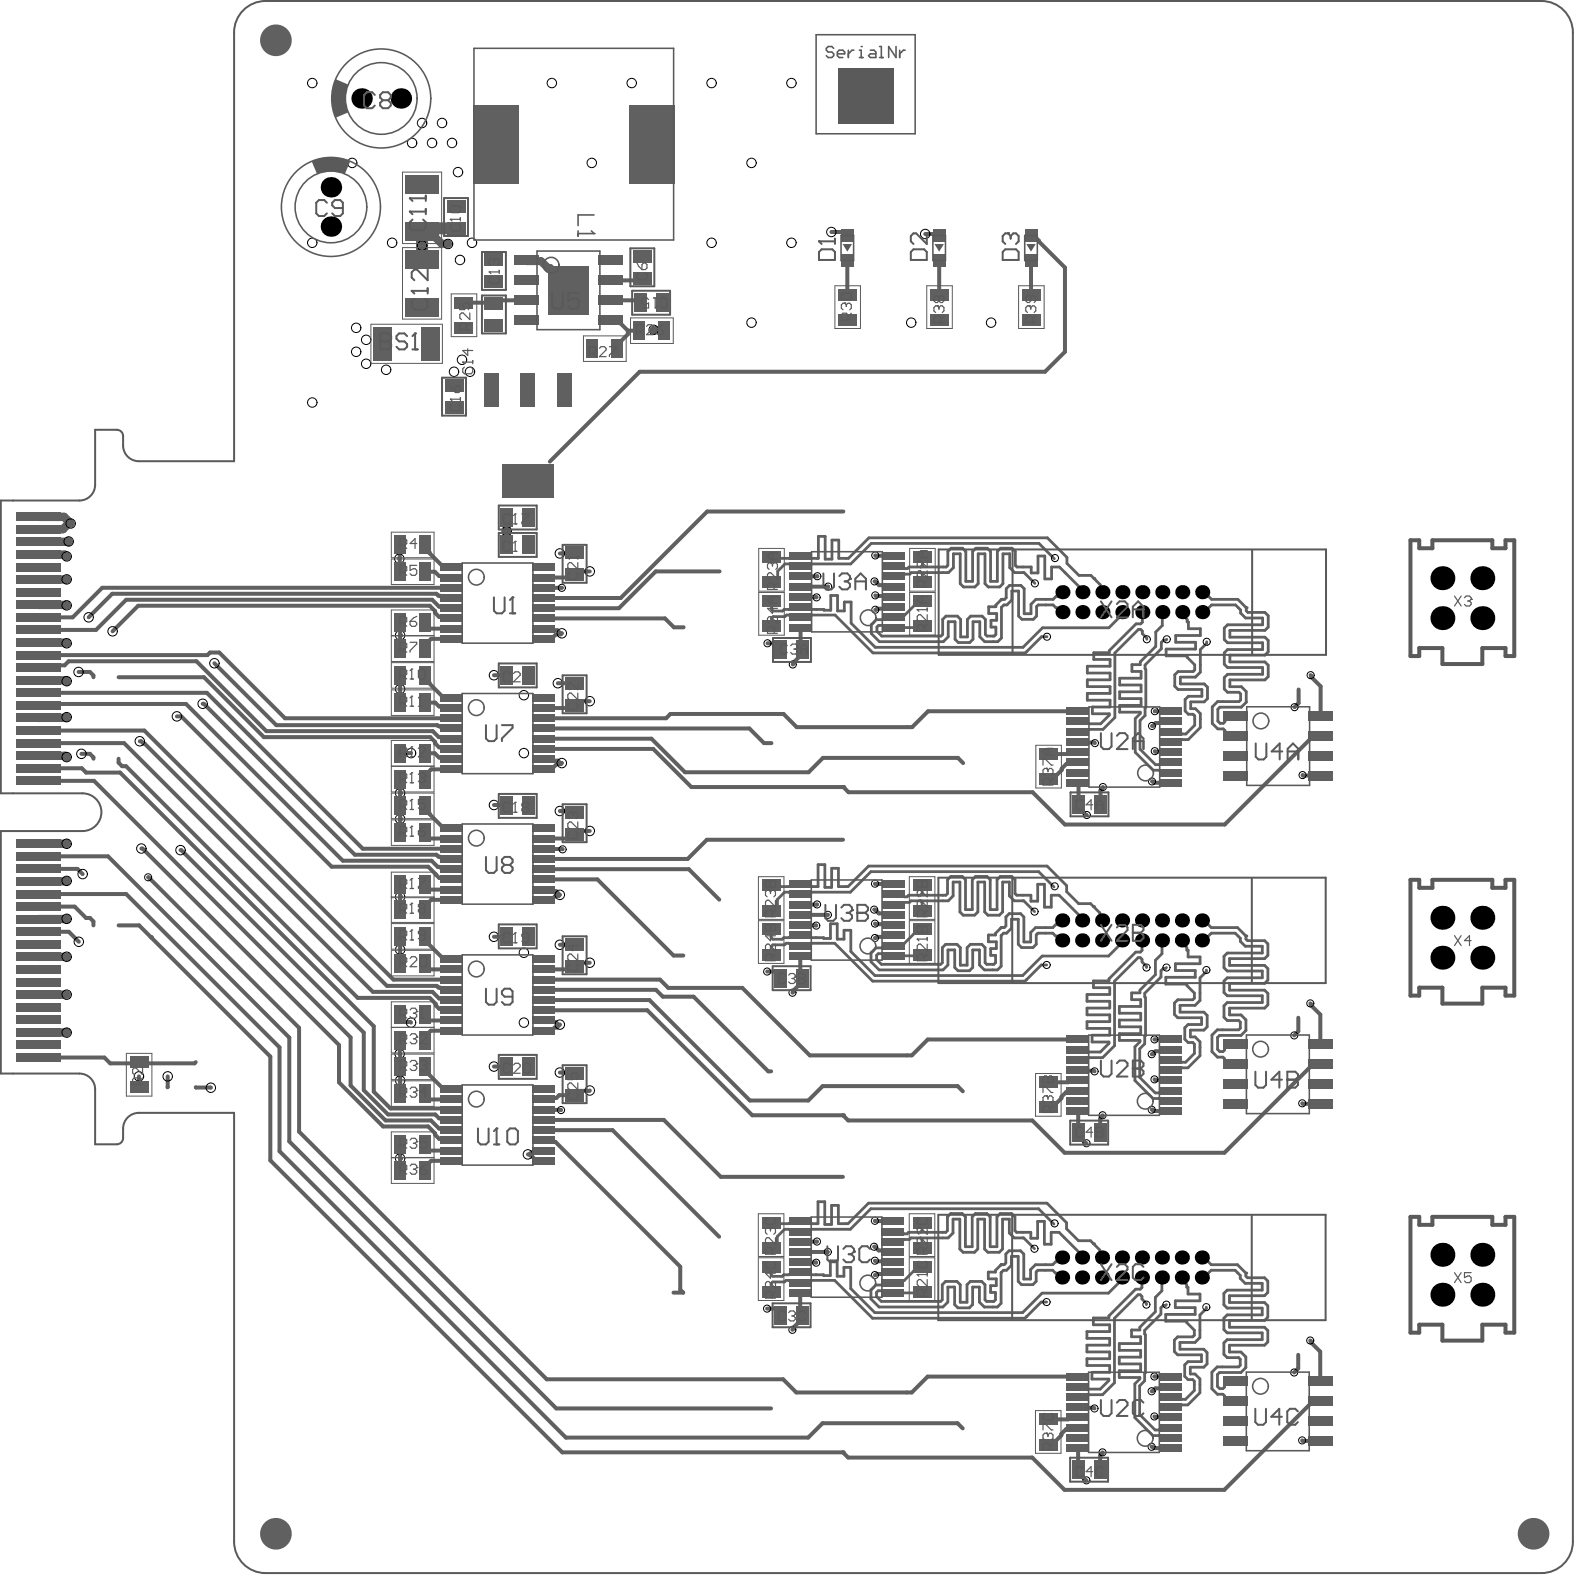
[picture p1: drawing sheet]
<svg xmlns="http://www.w3.org/2000/svg" width="334mm" height="334mm" viewBox="0 0 334 334" stroke-linecap="round" stroke-linejoin="round" font-family="sans-serif">
<g fill="#606060">
<circle cx="58.4" cy="324.6" r="3.4"/>
<circle cx="58.4" cy="8.5" r="3.4"/>
<circle cx="324.5" cy="324.6" r="3.4"/>
</g>
<path d="M13.7 117.4l.4 .3M14.1 111.2l-.8 .8M14.5 114.6l-.1 .1M14 128l.1 .1M13.8 160l.3 .2M13.9 144l.2 .2M14.1 151.8l-.2 .1M14.1 178.6h.1M14.1 194.4l-.1 .1M14.1 186.4l-.1 .1M14.1 218.5h.1M14.1 202.5h.1" fill="none" stroke="#606060" stroke-width="1.8"/>
<path d="M14.5 139.9l-.8 .9M16.6 142.2h2.4M17.2 159.5h1.8l.8 .8v.3M25.1 160.6v.8l.7 .7h.9M15.8 191.9l2.4 2.4h.8l.8 .7v.8M16.4 183.9l1.1 1.1M29.4 227.8v2.3" fill="none" stroke="#606060" stroke-width=".85"/>
<circle cx="31.9" cy="198.3" r=".42" fill="#606060"/>
<path d="M46.4 138.1h-2l-.5 .5M29.6 156.9h.3l.5 .5h.2M37.4 151.6h1M42.9 148.9h.2M29.9 179.6h.3M38.2 179.9h.2M31.4 185.7h.1M41.4 224.8l-.2 .2" fill="none" stroke="#606060" stroke-width=".85"/>
<circle cx="84.7" cy="247.7" r=".42" fill="#606060"/>
<path d="M84.7 245.1v2.6" fill="none" stroke="#606060" stroke-width=".85"/>
<g fill="#606060">
<circle cx="84.7" cy="245.1" r=".42"/>
<circle cx="84.7" cy="242.2" r=".42"/>
</g>
<path d="M84.7 198.2v2.8M84.7 214.7v.8l.7 .8h1.5l.1 .1M84.7 220.1l-.1 2.9 .1 .1M84.7 231.4h.1M84.7 228.7h.1" fill="none" stroke="#606060" stroke-width=".85"/>
<g fill="#606060">
<circle cx="84.7" cy="192.5" r=".42"/>
<circle cx="84.7" cy="187" r=".42"/>
<circle cx="84.7" cy="173.3" r=".42"/>
<circle cx="84.7" cy="170.5" r=".42"/>
</g>
<path d="M84.7 170.5v2.8" fill="none" stroke="#606060" stroke-width=".85"/>
<g fill="#606060">
<circle cx="84.7" cy="173.3" r=".42"/>
<circle cx="84.7" cy="170.5" r=".42"/>
<circle cx="84.7" cy="167.8" r=".42"/>
<circle cx="84.7" cy="164.9" r=".42"/>
</g>
<path d="M84.7 164.9v2.9" fill="none" stroke="#606060" stroke-width=".85"/>
<circle cx="84.7" cy="167.8" r=".42" fill="#606060"/>
<path d="M84.7 145.8v2.9M87 159.4h-2.3" fill="none" stroke="#606060" stroke-width=".85"/>
<g fill="#606060">
<circle cx="84.7" cy="137.3" r=".42"/>
<circle cx="84.7" cy="134.4" r=".42"/>
<circle cx="84.7" cy="131.8" r=".42"/>
</g>
<path d="M84.7 131.8v2.6" fill="none" stroke="#606060" stroke-width=".85"/>
<circle cx="84.7" cy="134.4" r=".42" fill="#606060"/>
<g fill="none" stroke="#606060" stroke-width=".85">
<path d="M84.6 118.2l.1 2.8M90.7 177.5h4.8M90.7 172.1l3.2 3.2h1.6M90.7 198.9v.9l3.2 3.2h1.6M90.7 188.3h4.8M91.2 190.4h4.3M92.2 185l.7 .8h2.3l.3 .3M92.4 180.9l.4 .4 .4 .1h2l.3 .4M90.7 216h4.8M90.7 205.1h4.8M90.9 211.2l1.3 1.3v.3l.7 .7h2.3l.3 .3M91.2 218.1h4.3"/>
<path d="M92.4 208.6l.4 .4 .4 .1h2l.3 .4M92.9 211.3h2.3l.3 .3M90.6 238.4l1.5 1.5v.3l.8 .8h2.3l.3 .3M90.7 232.7h4.8M90.7 226.5v.8M92.1 235.8l.8 .9h2.3M92.9 238.8h2.3l.3 .4M95.2 234.6l.3 .2M90.7 243.5h4.8M91.2 245.7h4.3"/>
</g>
<circle cx="90.7" cy="172.1" r=".42" fill="#606060"/>
<path d="M90.7 144.5l3.2 3.2h1.6M92 159.4l.9 .9h2.3l.3 .4M92.1 157v.3l.8 .9h2.3l.3 .3M92.5 153.5l.7 .3h2l.3 .4" fill="none" stroke="#606060" stroke-width=".85"/>
<circle cx="90.7" cy="144.5" r=".42" fill="#606060"/>
<path d="M90.7 116.9l3.2 3.2h1.6M90.7 133h4.8M91.2 135.2h4.3M91.5 126.9l1.4 1.5h2.3M92.1 129.7l.8 .8h2.3l.3 .4M92.4 125.7l.4 .4 .4 .1h2l.3 .3" fill="none" stroke="#606060" stroke-width=".85"/>
<circle cx="90.7" cy="116.9" r=".42" fill="#606060"/>
<g fill="none" stroke="#606060" stroke-width=".85">
<path d="M136.2 58.6l-.3 .3M105.2 63.6l-.7 .6-.1-.1M135 63.6l.5 .5M135.3 70h-2.4v.7M121.6 117l-.1 .1h-3M92 121l.9 .9h2.3M115.1 133l.3 .4M115.1 124.4h.1M117.9 133.4l.7 .6h.3l-.2 .2h-1M118.9 124.4h.1M140.7 130.9l1.9 1.9M165.3 137v.5"/>
<path d="M169.4 137l.5 .5v.7l-2 2-.1 .4M169.4 126.3l.1 .1M169.4 124.1v.1M172.8 126.4h.1M175.3 124.1h-.1M118.1 144.6h3.5M121.6 144.6h.1M141.9 151.1l-.9 .9M161.7 157.3h1.6M165.8 151.1l2.8 2.8M104.5 170.4h2.5l.2 .1M115.1 179.6l.1 .1"/>
<path d="M115.1 160.7l.3 .3M118.1 161l.5 .5h.3l-.2 .2h-.9M118.5 171.6h2.8l.3 .3M119 179.7h.1M149.6 177.7l-4.1 4.1M107.2 198.2h-2.7M115.1 188.3l.3 .3M117.7 188.6l.8 .8M121.6 199.8l-.1 .1h-3M169.4 195.8h.1M169.4 193.6h.1M169.4 191.4v.1"/>
<path d="M172.7 195.8v.1M172.9 191.4h.1M175.2 193.6h.1M115.1 216l.3 .3M117.4 217.4h.5M139.7 207.3l1.7 1.8M165.2 206.5v.5M169.4 206.5l.5 .5v.7l-2.1 2M104.5 225.7l2.7 .1M115.1 234.8l.1 .1M115.4 232.4l-.3 .3M118.5 227h3l.1 .1"/>
<path d="M118.7 234.9h.1M121.6 231.8h-3.3l-.6 .6M162.6 226.7h.6M112.2 244.5l1.3 1.2h1.6M115.1 241.3l.3 .4M169.3 267.1l.1 .1M169.3 264.9v.1M169.4 262.8h-.1M169.8 278.3v.7l-2 2-.1 .4M172.7 267.2h.1M172.9 262.7v.1M175.2 264.9h.1"/>
<path d="M165.7 291.9l2.8 2.8"/>
</g>
<path d="M93.5 51.6h1.3M138.3 69.8l2.2 .1 .1 .1" fill="none" stroke="#606060" stroke-width="1.7"/>
<g fill="none" stroke="#606060" stroke-width=".59">
<path d="M163.3 117.9l.2 .3M167 119.3l.1 .1M169.9 118.1l-.5-.4-.4 .4-2 .1M169.9 119.4l-.5 .4-.4-.4-2.9-.1-1.5 1.6M171.8 118.1v.1M171.8 118.2h1.4M171.8 119.3v.1M173.2 113.5h1.4M174.6 118.3h1.5M163.3 123.2h.4M163.6 130.5l-.3 .3v1.8M169.9 130.2l-.5 .4-.4-.4h-2.6l-.3 .3"/>
<path d="M175.8 126h1.4M176.7 130.2h-4.9M163.2 198.4l.3 .4M163.2 192.7h.4M163.2 187.4l.2 .2M163.5 199.9l-.3 .4v1.7M164.5 190.3v1.5M166 188.8h2.9l.5 .5 .4-.5M167 188.8h.1M169.8 198.4l-.4-.5-.5 .5h-3l-.4 .4M169.8 199.7l-.4 .4-.5-.4-2.5-.1-.4 .3M169.8 187.6l-.4-.5-.5 .5h-1.9"/>
<path d="M171.7 198.4l4 .2M171.7 187.6h1.4M171.7 188.8h.1M175.7 195.5h1.5M176 183.8v4h-1.4M176.7 199.6l-5 .1M163.2 258.7l.2 .3M169.8 258.9l-.5-.4-.4 .4-1.9 .1M171.7 258.9l1.4 .1M173.1 254.3h1.4M174.5 259.1h1.5M163.2 268v1.8l.3 .3"/>
<path d="M163.2 271.6v1.8M169.8 269.7l-.5-.4-.4 .4-3 .1-.4 .3M169.8 260.2l-.5 .4-.4-.4-2.9-.1-1.5 1.6v1.5M171.7 269.7l4 .2v-3.1h1.5v3.3M171.7 260.1v.1"/>
</g>
<circle cx="178.4" cy="307.4" r=".42" fill="#606060"/>
<path d="M178.4 307.4l1.1 1.1" fill="none" stroke="#606060" stroke-width=".85"/>
<path d="M178.9 259h.6M180 272.7l1.8 1.8M180 268.2h-1.4v1.9" fill="none" stroke="#606060" stroke-width=".59"/>
<circle cx="178.4" cy="236" r=".42" fill="#606060"/>
<path d="M179 187.6h.5M180.1 201.3l1.8 1.9" fill="none" stroke="#606060" stroke-width=".59"/>
<path d="M178.5 166.6l1.1 1.1" fill="none" stroke="#606060" stroke-width=".85"/>
<circle cx="178.5" cy="166.6" r=".42" fill="#606060"/>
<g fill="none" stroke="#606060" stroke-width=".59">
<path d="M179 118.2h.5M189.1 119.8l.4 .5M195.2 117.9v1.7l-.3 .4h-2.5l-.4 .3M203.2 117.2h-1.4v2.9l-1.1 1.1h-1.1M203.7 116h-2.4l-.7 .7v2.9l-.4 .4h-.6M205.8 116.7l.7-.7h2.4l.7 .7M207 117.2h1.4M178.7 127.4h1.4M180.1 131.9l1.8 1.8M189.1 132.8l-.5-.4h-2.7l-.3 .3v.9l1 1M189.5 130.2l-.9 .9h-3.2M189.5 121.5l-.4 .5"/>
<path d="M192.5 121.5l.4-.3h2l.3 .3M195.2 132.6l-.2 .2M195.2 127.2h-.8l-.9 .9M198.5 134.6h.6l.4-.3v-3.2l.7-.7h2.4l.7 .7v3.7M200.7 134.8v-3.2h1.4v3.7M203.2 123.5l.7 .7M207 123.5l-.7 .7M207.3 134.8v-3.2h-1.4v3.7M208.4 123.5l.7 .7M209.2 129.8h1.7v1.5h-1.2v1.4h1v1.6l-.3 .3h-1.5l-.4-.3v-3.2l-.7-.7h-2.4M209.6 123h1.5M210.7 128v.4h-1.5"/>
<path d="M189.4 199.7l-.9 .9h-3.1M189.4 191l-.4 .5M192.5 191l.3-.4h2l.3 .4v1.7M193.4 197.6h.1M195.1 187.4v1.7l-.3 .4h-2.5M199.5 190.6h1.2M203.1 186.7h-1.4v2.9M203.1 193l.7 .7M204.3 186.2l-.7-.7h-2.4l-.7 .7v2.9l-.3 .4h-.7M205.4 199.8h2.4l.7 .7M205.8 186.2l.7-.7h2.4l.7 .7M206.9 186.7h1.5"/>
<path d="M206.9 193l-.7 .7M208.4 193l.7 .7M209.6 192.5h1.4M210.7 197.5v.4h-1.5v1.4h1.7v1.4h-1.3v1.5h1.1v.3M189 202.3l-.5-.5h-2.6l-.4 .4v.9M195.1 202l-.2 .3M198.4 204.1h.7M199.4 200.5l.7-.7h2.4l.7 .7M200.6 204.2l-1 1.1h-1.2M200.6 201h1.4M202 204.7l.7 .7M205.8 201h1.5"/>
<path d="M205.8 204.7l-.6 .7M207.3 204.2l1 1.1h2.8M208.8 204.1h1.5M195.1 258.7v1.7l-.3 .4h-2.5l-.3 .3M201.2 256.8h2.4M203.1 258h-1.4v2.9l-1.1 1.1h-1.1M206.4 256.8h2.4M206.9 258h1.5M189 271.4l-.5 .5h-3.2M189 273.6l-.5-.4h-2.7l-.3 .3v.9l1 1M189 260.6l.4 .5M189.4 262.3l-.4 .5"/>
<path d="M192.4 262.3l.4-.3h2l.3 .3M193.4 268.9h.1M195.1 273.4l-.2 .2M195.1 268h-.8l-.9 .9M198.4 276.6h1.1l1.1-1v-3.2h1.4v3.7l.7 .7M199.4 271.9v3.2l-.3 .3h-.7M200.5 260.4l-.3 .4h-.7M203.2 271.9v3.7M208.4 271.9v3.2l.4 .3h1.5l.4-.3v-1.6h-1.1v-1.4h1.2M209.5 263.8h1.5M210.7 268.8v.4h-1.6v1.4h1.7M211.1 276.6h-2.8l-1-1v-3.2h-1.5v3.7l-.7 .7"/>
<path d="M212.9 265.4v1.9l-.4 .3h-.6M213.5 264.7h2.5l.7 .7v5.3M214 267.8l-1 1M214 265.9h1.5M217.3 278.6l-.4 .4"/>
</g>
<g fill="none" stroke="#606060" stroke-width=".85">
<path d="M179.2 49.1l.1 .1M199 49.5h.1M179.3 62.3h.1M198.8 62.3h.1M185.2 117.5l3.9 .2M185.1 123h.1l.8 .8h2.7l.4 .4M185.2 126l.2 .1h3.4l.3 .2M196.4 150.5l-3.4 3.4h-1M202.7 160.4l1.1 1.1M185 192.5h.2l.8 .8h2.7l.3 .3M185.2 195.5l.1 .1h3.5l.2 .2M185.2 187l3.8 .1"/>
<path d="M189 197.9l-.3 .4h-3.1l-.4 .2M185.1 258.3l3.9 .2M185 263.8h.2M185.1 266.8l.2 .1h3.5l.2 .2M189 269.3l-.4 .3h-3.1l-.4 .2M191.9 294.7h1M202.6 301.2l1.1 1.1"/>
</g>
<circle cx="211.9" cy="267.6" r=".3" fill="#606060"/>
<path d="M213 197.5h-.6l-.5 .5M214.1 194.5h1.4M215.5 199.8l.7 .7M216.4 190.6h.3M216.7 194l-.7-.6h-2.4l-.7 .6v2l-.4 .3h-.6M217.3 207.3h.1M217.3 207.3l-.4 .3M212.2 258h1.4v2.9l1 1.1h2M213 268.8h-.6l-.6 .5M213.5 264.7l-.6 .7M214 265.9v1.9M214.8 260.4l.3 .4h1.3" fill="none" stroke="#606060" stroke-width=".59"/>
<circle cx="211.9" cy="196.3" r=".3" fill="#606060"/>
<path d="M215.6 130.4l.7 .7M215.6 125.1h-1.5v1.9l-1 1h-.7l-.4 .5M216.7 124.6l-.7-.7h-2.4l-.7 .7v1.9l-.3 .3h-.6l-.2 .2M217.3 137.8h.1M217.3 137.8l-.3 .4M212.2 186.7h1.4v2.9M214.1 185.5l.7 .7v2.9l.3 .4h1.3M214.7 190.6h1.7" fill="none" stroke="#606060" stroke-width=".59"/>
<circle cx="212" cy="126.8" r=".3" fill="#606060"/>
<g fill="none" stroke="#606060" stroke-width=".59">
<path d="M211.8 116h2.4l.7 .7v2.9l.3 .4h1.3M212.2 117.2h1.5v2.9l1 1.1h2M221.1 117.7h-1.4v3.5M222.5 120h1.7M225.8 118v1.2l2.5 2.6h2.6M212 128.5h-.1M219.4 130.4l-.7 .7M219.4 128.4l.3-.4h3.2l.6 .6h.6M220.4 134.7h1.2M224.1 126.2h-.6l-.6 .6h-3.7M229.1 124.9v.4M232.8 123.7v1.2l.5 .4"/>
<path d="M234.7 137.7v.4M234.9 139.6v1.4M237.5 129.5v.5l-2.8 2.9M240.9 133.2h.5l.3 .4v.5l1 .9v.3M241.7 129.5v2.2l-.3 .3h-1M244.6 136.8l-3.3 3.3v.6h-1.8v1.4h2M246 129.5v2.9M246.8 137.4v1.4h4.4v.3M246.9 135.3l-.2 .2h-.4M250.2 129.5v.6l1 1v.5h.3v1.4M254 137.5v4.8M254 133v1.5"/>
<path d="M254.4 129.5h.5M254.4 125.3h.5l1.5 1.5M228.1 152.7l.5 .4 1.9 .1M230.1 143.9v1.4M230.1 146.7v1.5M230.5 154.4h-1.9l-.5 .4M234.7 151v.3l-1.8 1.9M234.9 145.3v1.4M235.9 151.8l-2.5 2.6M236.9 143.5v1.5M236.9 146.4v1.4M241.3 158.5l3.2 3.3"/>
<path d="M241.3 150.7v.3l-1.1 1.1M241.5 145v1.4M242.3 149.9v1.5l-1 1.1M242.3 140.7v.8l.2 .2M247.7 154.8l.5 .5h2.8M248.6 145.2l.7 .7M249.8 143.3v1.4M250.8 150.5l.7 .7M251.5 156.5l-3.3 .1-.5 .4M251.5 147.4l-.7 .6M252.5 151.2l.3 .3v2M252.8 140.7v1.1l-.3 .3"/>
<path d="M253 150l1 1v3M254.3 145.9v1.5M254.8 144.7l.7 .7v2.4l-.7 .7M256.5 153.1l1.2 1.2M257.7 150.1v2.5l.5 .5M247.7 161.3l-.4 .5M219.6 187.1h1.4M219.8 184.5l3.2 3.2M221 192h1.5M222.5 189.5h1.6M224 198.1h-.6l-.6-.6h-3.2l-.3 .3v2l-.7 .7M224 195.7h-.6l-.6 .6h-3.6"/>
<path d="M225.3 190.6l3.7 3.7v.5M225.7 187.4v1.3M228.3 191.2h2.5M232.8 193.2v1.1l.4 .5M237.5 199v.5l-2.9 2.8M241.7 199v2.1l-.4 .4h-.9M245.9 199v2.8M250.1 199v.5l1.1 1.1v.5h.2v1.4M254.4 194.8h.4l1.5 1.5M256.3 197.5l-1.5 1.5h-.4M220.4 204.2h1.1M230 213.3v1.5"/>
<path d="M231.1 219.1v1.4M231.4 207.6v1.4M234.7 207.2v.4M234.9 211.9v1.4M234.9 214.8v1.4M234.9 217.6v1.5M236.9 213v1.4M236.9 218.7v1.5M239.5 211.6h1.9v1.4M240.8 202.7h.5l.4 .3M241.4 214.4v1.5M241.4 217.3v1.4"/>
<path d="M242.3 211l.1 .1M242.4 219.2l-.1 .1v1.6l-1.1 1M242.6 204.5v.3M244.5 206.3l-3.3 3.2M246.7 206.8v1.5h4.5v.3M246.9 204.8l-.2 .1h-.5l-.5 .5v1.3M248.7 203.9v1.5M249.2 211.6l-.7 .7v2.4l.7 .7M249.7 212.8v1.4M250.7 217.5v2.4l.7 .7M252.8 211.2l-.4 .4M252.9 219.4l1 1.1v2.9"/>
<path d="M252.9 205.4v1.4M253.9 211.7l-1 1.1M254.8 214.2l.7 .7M255.3 205.3v.3l-1.4 1.3M255.5 217.3l-.7 .7M257.6 217.9l-1.1 1.2v3.5M258.1 219.1l-.4 .4v2.6l.4 .4M228.1 222.1l.4 .5h1.9M234.7 220.5v.3l-1.8 1.8M241.2 220.2v.3l-1 1M247.2 232.5l.5 .5M247.7 224.3l.4 .5h2.8"/>
<path d="M251.4 226h-3.3l-.4 .5M252.4 220.6l.4 .4v1.9M225.7 258.8v1.2l2.5 2.6h2.6M219.3 269.2l.3-.4h3.2l.6 .6h.6M220.3 275.5h1.2M224 267h-.6l-.6 .6h-3.7M224.1 260.8h-1.6v2.5h-1.5v-4.8h-1.4v3.5M229 265.7v.4M231.4 278.9v1.5M232.7 265.7l.5 .4M234.7 278.5v.4M240.8 274h.5l.4 .3v.6l.9 .9v.3"/>
<path d="M241.7 272.5l-.4 .3h-1M246.7 278.2v1.4h4.4v.3M246.8 276.1l-.1 .2h-.5l-.5 .5M248.7 275.3v1.4M251.1 271.9v.5h.3v1.4M253.9 278.3v4.8l-1 1M253.9 273.8v1.5M254.3 266.1h.5l1.5 1.5M255.3 276.6v.3M256.3 268.8l-1.5 1.5h-.5M260.2 274.2v1.4M260.2 279.4v1.5"/>
<path d="M262 269.4l.5 .5v.6M263.6 269.4v.7l.4 .3M228 293.5l.5 .4h1.9M230 281.8v1.4M230 287.5v1.5M230.4 293.9v.1M230.4 295.2h-1.9l-.5 .4M234.7 291.8v.3l-1.9 1.9M234.8 280.4v1.4M234.8 286.1v1.4M234.8 289v1.4M235.8 292.6l-2.5 2.6"/>
<path d="M236.9 287.2v1.4M240.2 300l3.8 3.8M241.2 299.3l3.2 3.3M241.2 291.8l-1 1.1M241.2 280.9v.6h-1.7v1.4h1.9M241.4 285.8v1.4M241.4 288.6v1.5M242.2 292.2l-1 1.1M242.2 281.5v.8l.2 .2M242.4 290.5l-.2 .2M247.7 295.6l.4 .5h2.8M248.5 286l.7 .7"/>
<path d="M249.2 282.9l-.7 .7M250 296.1h.1M250 297.3v.1M251.4 297.3l-3.3 .1-.4 .4M251.4 288.1l-.7 .7M252.4 292l.3 .3v2M252.7 281.5v1.1l-.3 .3M253.9 291.8v3M254.3 286.7v1.4M254.8 285.5l.6 .7v2.4l-.6 .7M256.5 293.9l1.1 1.2M257.6 289.3l-1.1 1.1"/>
<path d="M257.6 293.4l.5 .5M258.1 290.5l-.5 .4M259.1 295.4v.5l.7 .7h1.6M259.7 287.3h2.4l.4 .3v1.3l-.4 .4M260.2 286.1h2.4l1 1.1v2.2l-1 1.1M261.4 292.3h-1.6l-.7 .8v.4M247.2 303.8l.5 .5M247.7 302.1l-.5 .5"/>
</g>
<g fill="none" stroke="#606060" stroke-width=".85">
<path d="M219.8 50.9v.2M228.1 157l.1 .1M228.1 159.2h-1.6l-.4 .4M244.4 159l.1 .1M244.4 150.5h.1M244.6 153l-.6 .6h-.2M247.6 159.1l.1 .1M247.7 150.5h.1M247.7 152.7l-.3 .3M221.9 164.9h.8M228.1 165.7l.1 .1M228.1 161.3l-.3 .4h-2.1"/>
<path d="M228.2 170.9l1.6 1.6h.2M233.4 166.6l-.5 .6M243.8 165.4l.4 .3M244.3 220h.1M247.7 220h.1M221.8 234.4h.9M225.6 231.1h2.1M228.1 235.1l.1 .1M228.1 226.5l.1 .1M228.1 228.6h-1.6l-.4 .4M233.3 236l-.5 .7M243.7 234.8l.5 .3"/>
<path d="M244.3 228.4l.1 .1M244.5 222.5l-.6 .6h-.2M247.6 228.5l.1 .1M247.7 222.1l-.3 .4M228.2 240.3l1.6 1.6h.1M228 300h-1.5l-.5 .4M244.3 299.8l.1 .1M244.5 293.8l-.6 .6h-.2M247.6 299.9l.1 .1M247.7 293.5l-.4 .3M221.8 305.7h.9M228 306.5l.2 .1"/>
<path d="M228 302.1l-.3 .4h-2.1M229.7 313.3h.2M233.3 307.4l-.5 .6v3M243.7 306.2l.5 .3"/>
</g>
<circle cx="263.6" cy="269.4" r=".3" fill="#606060"/>
<path d="M261.4 197.5l1.1 1.1v.6l1 1M263.7 198.1v.6l.3 .4M259.7 216h2.4l.4 .3M260.2 213.3v1.5h2.4l1.1 1M260.2 208.1v1.4M262.5 217.6l-.4 .3M263.7 218l-1.1 1.1M259.2 224.1v.4l.7 .7h1.5M261.4 221h-1.5l-.7 .7v.5M261.4 268.8l.6 .6M261.9 267.6l1.7 1.8" fill="none" stroke="#606060" stroke-width=".59"/>
<circle cx="263.7" cy="198.1" r=".3" fill="#606060"/>
<path d="M259.8 132.2l-.7 .7v2.4M259.8 137.5l-.7 .7v2.4l.7 .7M260.3 133.4v1.4M260.3 138.6v1.5M262.5 129.7l1.1 1.1M259.1 143.4v2.4l.7 .7h2.4l.3 .3v1.3l-.3 .4M259.2 154.6v.5l.7 .7h1.6M260.3 143.9v1.4h2.4l1 1.1v2.2M261.5 151.6h-1.6l-.7 .7v.4" fill="none" stroke="#606060" stroke-width=".59"/>
<circle cx="263.7" cy="128.6" r=".3" fill="#606060"/>
<g fill="none" stroke="#606060" stroke-width=".59">
<path d="M261.5 128l.6 .6M262 126.8l1.7 1.8M267.2 130.8v1.4M267.7 134.8l.7 .7M267.7 129.6l.7 .7v2.4l-.7 .7M268.4 138l-.7 .6M267.7 140.1l.7 .7M268.4 143.2l-.7 .7M267.6 199.1l.7 .7v2.4l-.7 .7M267.1 200.2v1.5M267.1 205.5v1.4M267.1 210.7v1.5"/>
<path d="M267.6 204.3l.7 .7v2.4l-.7 .7M268.3 212.7l-.7 .6M267.1 271.6v1.4M267.6 275.6l.7 .7M268.3 278.7l-.7 .7M268.3 273.5l-.7 .7M267.1 282.1v1.4M267.6 280.9l.7 .7v2.4"/>
</g>
<path d="M274.8 145.9v2.9M275.6 164l.2 .1M274.8 218.3l-.9 .8M277.3 212.3l.1 .4M275.6 233.5l.1 .1M274.7 286.7v2.9l-.8 .9M277.3 283.7l.1 .4" fill="none" stroke="#606060" stroke-width=".85"/>
<circle cx="279.5" cy="151.6" r=".42" fill="#606060"/>
<path d="M13.9 136l.2 .1M14.1 122.6h.1" fill="none" stroke="#606060" stroke-width="1.8"/>
<g fill="none" stroke="#606060" stroke-width=".85">
<path d="M19 142.2l.8 .7v.4M17.3 162.6l.9 .9M29.4 195.8l2.5 2.5M84.7 189.8v2.7M84.7 201v2.8M41.4 230.1h.1M44.6 230.1v.1M57.2 223.6v22M59.2 221.7v21.9M71.7 221.1v8M77 230.7l5.1 5.1M84.7 223.1v8.3"/>
<path d="M84.7 242.2v2.9"/>
</g>
<circle cx="84.7" cy="189.8" r=".42" fill="#606060"/>
<path d="M84.7 187v2.8" fill="none" stroke="#606060" stroke-width=".85"/>
<g fill="#606060">
<circle cx="84.7" cy="189.8" r=".42"/>
<circle cx="84.7" cy="176.2" r=".42"/>
</g>
<g fill="none" stroke="#606060" stroke-width=".85">
<path d="M129.3 59.3h5.5M175.9 49.1h3.3M179.3 55.1v7.2M195.8 49.5h3.2M198.8 55.1v7.2M218.3 49.5h.1l1.4 1.4M225.4 56.6v17.8M98.2 64.1h6.2M105.2 63.6h6.1M129.3 67.8h1.6l2 2.2M129.3 63.6h5.7M132.9 70.7l-2.2 2.3v.8"/>
<path d="M218.2 62.3h.1M84.7 115.3l-.1 2.9M90 116.2l.7 .7M84.7 134.4v2.9M90 131.8v.5l.7 .7M90 136.4v.9M90 121h2M90.9 128.2l1.2 1.1v.4M95.2 128.4l.3 .3M95.2 121.9l.3 .3M115.1 124.4h3.8M115.4 133.4h2.5"/>
<path d="M117.7 134.2l-1 1h-1.6M124.8 120.9h-2.5l-1.3 1.3M142.6 132.8h2.1M169.4 132.8v4.2M169.5 122h-.1M169.5 126.4h3.3M173 121.9l-.1 .1M189.1 128.5l-.4 .3h-3.1l-.4 .2M8.7 140.8l-.5 .5M84.7 142.9v2.9M90 148.7h2.1l.8 .8h2.3l.3 .3M90 159.4h2"/>
<path d="M90 143.8l.7 .7M91.1 156l1 1M91.6 154.7l1.3 1.3h2.3l.3 .3M104.5 142.9h2.7M124.8 148.4h-2.3l-1.5 1.4M158.6 154.2l3.1 3.1M221.9 159.6h4.2M274.8 148.8l-.8 .9M277.4 142.9l.1 .4M279.5 145.2v6.4M18.2 163.5h7.2M84.7 167.8v2.7"/>
<path d="M84.7 173.3v2.9M90 164.1v.8M90 170.5v.9l.7 .7M91.2 162.8h4.3M115.2 179.7h3.8M115.4 161h2.7M124.8 175.9h-2.5l-.7 .6h-.7l-.9 1M228.2 165.8v5.1M232.9 167.2v3M14.6 197.2l2.1 2.1M25.1 195.8h4.3M72.5 182.1h18.8l1.3 1.4h.5l.1 .1h2l.3 .3"/>
<path d="M75.1 180.9h17.3M90 187v.5l.7 .8M90 198.2l.7 .7M90.6 183.4l1.6 1.6M91.2 190.4l-1.2 1.3v.8M115.1 190.4h1.6M115.4 188.6h2.3M118.5 189.4l-.2 .2h-.8M169.4 191.4h3.5M169.4 195.8h3.3M61.2 219.6v22M63.3 217.5v22"/>
<path d="M74.2 219.5v10.2M75.7 211.2h15.2M77 218.5v12.2M79.1 217.2v13.8l3.5 3.6M81.9 208.6h10.5M90 214.7v.5l.7 .8M90 204.4l.7 .7M91.2 218.1l-1.2 1.2v.8M91.5 209.9l1.4 1.4M115.4 216.3h2.2l.6 .5h.3l-.6 .6M117.4 217.4l-.7 .7h-1.6M122.3 203.7l-1.4 1.4"/>
<path d="M138.8 209.5l1.5 1.4M142.5 202.2h2.1M162.3 205.6h2l.9 .9M167.8 209.7l-.1 .4M169.4 202.3v4.2M196.3 220l-3.3 3.3h-1.1M274.8 215.4v2.9M35.5 227.8l-.1 2.3M81.1 238.4h9.5M82.1 235.8h10M90 231.4v.5l.7 .8M90 225.8l.7 .7"/>
<path d="M90.7 227.3l3.2 3.2h1.6M91.2 237.1l1.7 1.7M95.2 236.7l.3 .3M115.2 234.9h3.5M115.4 232.4h2.3M122.5 230.9l-.9 .9M124.8 230.8l-.1 .1M158.7 232.9h12.4M178.4 236l1.1 1.1M202.7 229.8l1.1 1.1M221.8 229h4.3M225.6 231.1l-1 1v.3l-1.9 2"/>
<path d="M228.1 230.8l-.4 .3M228.2 235.2v5.1M232.8 236.7v3M90 242.2v.5l.7 .8M91.2 245.7l-1.2 1.2v.8M111.7 244.3h.3M112 244.3l.2 .2M115.1 243.5l-.3 .3h-2.3l-.5 .5M115.4 241.7h2.1M144 272.9l.6 .7h-2.1M162.3 276.9h2M165.2 277.8v.5"/>
<path d="M169.3 273.6v4.2l.5 .5M169.4 262.8h3.5M169.4 267.2h3.3M185.2 263.8l.7 .8h2.7l.4 .4M196.3 291.3l-3.4 3.4M228 297.8l.2 .1M244.3 291.3h.1M244.4 299.9h3.2M244.5 293.8h2.8M247.7 291.3h.1M221.8 300.4h4.2M225.6 302.5l-1 1v.3"/>
<path d="M228.2 306.6v5.1l1.5 1.6M244.2 306.5h3.5M275.6 304.8l.1 .1"/>
</g>
<g fill="none" stroke="#606060" stroke-width="1.8">
<path d="M8.2 117.3v.1M8.2 112h.1M8.2 114.7h.1M14.5 114.6h.1M107.2 109.5v5.9M8.2 128h.1M8.2 159.9v.1M8.2 144h.1M8.2 151.9h.1M8.2 178.6h.1M8.2 194.5h.1M8.2 186.5h.1"/>
<path d="M8.2 218.5h.1M8.2 202.5h.1"/>
</g>
<path d="M111.3 55.1l.2 .2h3M115.9 56.7h.5l1.1 1.1h1" fill="none" stroke="#606060" stroke-width="1.7"/>
<g fill="none" stroke="#606060" stroke-width=".59">
<path d="M163.5 118.2h3.5M169.9 118.1h1.9M169.9 119.4h1.9M173.2 113.5v4.7M174.6 113.5v4.8M177.5 114.3h-1.4v4M177.5 118.2h1.5M183.9 113.8l-4.4 4.4M194.9 120h4.7M203.2 117.2v6.3M203.7 116l.7 .7M205.8 116.7v6.3h-1.4"/>
<path d="M207 117.2v6.3M208.4 117.2v6.3M209.6 116.7v6.3M211.8 116l-.7 .7v6.3M212.2 117.2v6.3l-.6 .7h-2.5M216.5 120h1.7v1.2h1.5M219.9 115l3.2 3.2M221.1 117.7v4.8h1.4v-2.5M224.2 120l4.9 4.9M163.3 127.2v1.8l.3 .3M163.6 130.5h2.5M164.6 120.9v1.5"/>
<path d="M169.9 128.9l-.5-.4-.4 .4-3.1 .1-.3 .3M169.9 130.2h1.9M175.8 126v3.1l-4-.2M177.2 126v3.3M178.7 127.4v1.9M180.1 127.4v4.5M185.4 131.1l-1 1.1v1.9M186.6 134.6h11.9M189.1 132.8h5.9M189.5 130.2h1.9M189.5 120.3h2.5M191.4 120.3h.1"/>
<path d="M191.4 121.5h.1M192.5 121.5h-3M194.9 121.2h4.7M195.2 121.5v1.7M200.7 134.8l-1.1 1h-1.1M202.1 135.3l.7 .7M203.9 124.2h2.4M205.4 130.4l-.7 .7v3.7h-1.4M205.9 135.3l-.7 .7M207.3 134.8l1.1 1h1.8M209.2 128.4v1.4M211.8 127l-1.1 1"/>
<path d="M211.9 128.5v6.5M215.6 125.1v5.3M216.3 131.1h2.4M216.7 124.6v5.3h1.5M219.2 126.8l-1 1.1M219.4 128.4v2M235.9 138.2v13.6M244.6 133.8v3M246.3 135.5l-.5 .5v1.3M248.8 134.5v1.4M253 135.9v1.5M255.4 135.8v.3l-1.4 1.4"/>
<path d="M256.4 128l-1.5 1.5M259.1 135.3l.7 .7M262.1 128.6l.4 .5v.6M263.7 128.6v.7l.4 .3M267.2 136v1.5M268.4 135.5v2.5M230.1 141v1.4M231.2 149.6v1.4M234.9 142.4v1.5M234.9 148.2v1.4M236.9 149.3v1.4M240.2 152.1v7.1l3.8 3.8"/>
<path d="M241.3 152.5v6M241.5 142.1v1.4M241.5 147.8v1.5M242.5 141.7v8l-.2 .2M249.3 142.1l-.7 .7v2.4M250.8 148v2.5M254 142.3l-1 1M257.7 148.5l-1.2 1.1v3.5M258.2 149.7l-.5 .4M259.8 142.7l-.7 .7M263.7 148.6l-1 1.1M267.2 141.3v1.4"/>
<path d="M268.4 140.8v2.4M247.3 163l.4 .5M163.2 196.7v1.7M163.4 187.6h3.6M163.5 198.8h2M163.5 199.9h2.5M164.5 191.8l-.9 .9M166 188.8l-1.5 1.5M169.8 199.7h1.9M169.8 198.4h1.9M169.8 187.6h1.9M169.8 188.8h1.9"/>
<path d="M173.1 187.6v-4.6h1.5v4.8M175.7 195.5v3.1M176 183.8h1.4v3.8h1.6M177.2 195.5v3.3h1.4v-1.9h1.5v4.4M183.8 183.3l-4.3 4.3M184.3 184.5l-4.3 4.3M189 189.3l.4 .4M191.4 191h-.1M192.3 189.5l-.3 .3M192.5 191h-3.1M194.8 190.6h4.7M194.8 189.5h4.7"/>
<path d="M195.1 196.7h-.8l-2.9 3h-2M201.7 189.6l-1 1M203.1 186.7v6.3M203.8 193.7h2.4M204.3 186.2v6.3h1.5v-6.3M205.4 199.8l-.7 .7M206.9 186.7v6.3M208.4 186.7v6.3M209.6 186.2v6.3M211.9 198v6.5l-.8 .8M212.2 186.7v6.3l-.7 .7h-2.4M213.6 189.6l1.1 1"/>
<path d="M214.1 194.5v1.9l-1.1 1.1M214.1 185.5h-2.4l-.7 .7v6.3M215.5 194.5v5.3M216.4 189.5h1.8M216.7 190.6l2.2 2.3M216.7 194v5.3h1.4v-2M219.6 187.1v3.6h-1.4M221 187.1v4.9M222.5 189.5v2.5M225.7 188.7l2.6 2.5M261.9 196.3l1.8 1.8M185.4 200.6l-1.1 1"/>
<path d="M185.5 203.1l1 1h11.9M186 205.3h12.4M189 202.3h5.9M199.4 200.5v3.2l-.3 .4M200.6 201v3.2M202 201v3.7M202.7 205.4h2.5M203.2 200.5v3.8h1.5M205.8 201v3.7M207.3 201v3.2M208.5 200.5v3.2l.3 .4M210.7 202.5v1.2l-.4 .4"/>
<path d="M216.2 200.5h2.4M220.4 204.2l-3.1 3.1M230 210.5v1.4M230 216.2v1.4M234.9 209v1.5M235.9 207.6v13.7l-2.6 2.5M236.9 215.9v1.4M241.2 209.5v.6h-1.7v1.5M241.7 203v.6l.9 .9M242.3 210.2v.8M242.4 211.1v8.1M244.5 203.2v3.1"/>
<path d="M251.4 216.8l-.7 .7M252.8 210.2v1M253.9 206.9v4.8M254 202.5v1.4M254.3 215.4v1.4M255.5 214.9v2.4M260.2 202.9v1.4M262.5 216.3v1.3M263.7 215.8v2.2M267.6 209.5l.7 .7v2.5M230.4 223.8l-1.9 .1-.4 .4M240.2 221.5v7.2l3.8 3.8"/>
<path d="M241.2 221.9v6.1l3.3 3.3M247.7 230.8l-.5 .4M256.5 222.6l1.1 1.1M163.4 259h3.6M169.8 258.9h1.9M173.1 254.3v4.7M174.5 254.3v4.8M177.4 255.1h-1.4v4M177.4 259h1.5M183.8 254.6l-4.3 4.4M201.2 256.8l-.7 .7v2.9M203.1 258v6.3l.7 .7h2.4l.7-.7v-6.3"/>
<path d="M203.6 256.8l.7 .7v6.3h1.4v-6.3l.7-.7M208.4 258v6.3l.7 .7h2.4M208.8 256.8l.7 .7v6.3M211 257.5v6.3M211.7 256.8h2.4l.7 .7v2.9M212.2 258v6.3M219.8 255.8l3.2 3.2M163.2 264h.4M163.5 271.3l-.3 .3M163.5 270.1h2M169.8 271l-.5 .4-.4-.4h-2.5l-.4 .3M169.8 269.7h1.9"/>
<path d="M169.8 260.2h1.9M176.6 271h-4.9M177.2 270.1h1.4M180 268.2v4.5M185.3 271.9l-1 1.1v1.9l1.7 1.7h12.4M186.5 275.4h11.9M189 273.6h5.9M189.4 271l-.4 .4M189.4 261.1h2.6M192.4 262.3h-3M194.8 262h4.7M194.8 260.8h4.7"/>
<path d="M195.1 262.3v1.7M199.4 271.9l.7-.7h2.4l.7 .7M202.7 276.8h2.4M204.6 271.9v3.7h-1.4M205.3 271.2h2.5l.6 .7M210.8 270.6v1.5M211.8 269.3v6.5l-.7 .8M211.9 267.6l-1.2 1.2M215.5 265.9v5.3l.7 .7h2.4l.7-.7v-2M216.4 260.8h1.7v1.2h1.5M219.1 267.6l-1 1.1v2h-1.4M224.1 260.8l4.9 4.9"/>
<path d="M231.4 278.9h3.3M232.7 264.5v1.2M235.8 279v13.6M237.4 270.3v.5l-2.8 2.9M241.7 270.3v2.2M245.7 276.8v1.3M245.9 270.3v2.9l-1.4 1.4v3l-3.3 3.3M248.7 276.7h4.2v1.5h-6.2M248.7 275.3h5.2M250.1 270.3v.6l1 1M251.1 279.9l1.6 1.6M251.4 273.8h2.5"/>
<path d="M255.3 276.9l-1.4 1.4M262.5 270.5l1 1.1M267.1 276.8v1.5M267.6 270.4l.7 .7v2.4M268.3 276.3v2.4M230 284.7v1.4h4.8M230 283.2h4.8v1.5M230 289h4.8M230 287.5h4.8M230 281.8h4.8M230.4 294h2.4M230.4 295.2h2.9"/>
<path d="M231.4 280.4h3.4M234.8 290.4h-3.7v1.4h3.6M236.9 284.3v1.5h4.5M236.9 288.6h4.5M236.9 287.2h4.5M240.2 292.9v7.1M241.2 293.3v6M241.2 291.5v.3M241.4 290.1h-4.5v1.4M241.4 282.9v1.4M242.2 290.7v1.5M242.4 282.5v8"/>
<path d="M248.5 283.6v2.4M249.2 286.7h5.1M249.2 282.9h3.2M250.7 288.8v2.5l.7 .7h1M251.4 288.1h2.9M252.7 294.3l-1.8 1.8M252.9 284.1h-3.2v1.4h5.1M253.9 294.8l-2.5 2.5M254.8 289.3h-2.9v1.5h1l1 1M256.5 290.4v3.5M257.6 290.9v2.5M260.2 284.7v1.4"/>
<path d="M268.3 284l-.7 .7M244 303.8h3.2M247.2 302.6h-2.8"/>
</g>
<circle cx="231.4" cy="263.2" r=".3" fill="#606060"/>
<g fill="none" stroke="#606060" stroke-width=".59">
<path d="M230.8 191.2l2 2M230 217.6h4.9M230 211.9h4.9M230 213.3h4.9M230 214.8h4.9M230 216.2h4.9M231.1 219.1h3.8M231.4 207.6h3.3M231.4 209h3.5M236.9 217.3h4.5M236.9 218.7h4.5M236.9 213h4.5"/>
<path d="M236.9 214.4h4.5M236.9 215.9h4.5M246.7 206.8h6.2M248.7 203.9h5.3M248.7 205.4h4.2M249.2 211.6h3.2M249.2 215.4h5.1M249.7 212.8h3.2M249.7 214.2h5.1M251.4 202.5h2.6M254.8 218h-2.9v1.4h1M230.4 222.6h2.5"/>
<path d="M231.1 220.5h3.6M236.9 220.2h4.3M244 232.5h3.2M247.2 231.2l-2.7 .1M251.4 220.6h1M230.8 262.6l.6 .6"/>
</g>
<path d="M244.3 220h3.4M231.5 226.6l.1 .1M244.2 235.1h3.5M244.4 228.5h3.2M244.5 222.5h2.9" fill="none" stroke="#606060" stroke-width=".85"/>
<circle cx="231.4" cy="191.9" r=".3" fill="#606060"/>
<path d="M231.6 157.1l.1 .2M244.4 150.5h3.3M244.5 159.1h3.1M244.6 153h2.8M244.2 165.7h3.5M277.8 296.6h1.6" fill="none" stroke="#606060" stroke-width=".85"/>
<g fill="none" stroke="#606060" stroke-width=".59">
<path d="M234.7 138.1h-3.2v1.5h3.4M245.8 137.3l-3.5 3.4M246 132.4l-1.4 1.4M246.8 137.4h6.2M248.8 134.5h5.2M251.2 139.1l1.6 1.6M251.5 133h2.5M230.1 143.9h4.8M230.1 145.3h4.8M230.1 146.7h4.8M230.1 148.2h4.8M230.1 141h4.8"/>
<path d="M230.5 153.2h2.4M230.5 154.4h2.9M231.2 151h3.5M236.9 150.7h4.4M236.9 143.5h4.6M236.9 145h4.6M236.9 146.4h4.6M236.9 147.8h4.6M249.3 145.9h5M249.3 142.1h3.2M249.8 143.3h3.2M249.8 144.7h5"/>
<path d="M251.5 151.2h1M251.5 147.4h2.8M252 150h1M252 148.5h2.8M252.8 153.5l-1.8 1.8M247.3 161.8h-2.8"/>
</g>
<circle cx="279.4" cy="292.3" r=".42" fill="#606060"/>
<g fill="none" stroke="#606060" stroke-width=".59">
<path d="M257.6 217.9h1.1M258.1 219.1h4.5M258.1 222.5h.7M256.3 268.8h5.1M256.3 267.6h5.6M260.2 279.4h7.4M260.2 275.6h7.4M260.2 274.2h7.4M263.5 271.6h3.6M264 270.4h3.6M267.1 278.3h-7.4l-.7 .7v2.4l.7 .7h7.4M267.1 273h-7.4l-.7 .7v2.4l.7 .7h7.4"/>
<path d="M257.6 289.3h4.5M257.6 295.1h1.2l.3 .3M258.1 290.5h4.5M259 286.6l.7 .7M259.1 293.5l-.3 .4h-.7M260.2 280.9h7.4M267.1 283.5h-7.4l-.7 .7"/>
</g>
<path d="M275.7 233.6l3.7 .1M277.8 225.2h1.6" fill="none" stroke="#606060" stroke-width=".85"/>
<circle cx="279.4" cy="221" r=".42" fill="#606060"/>
<g fill="none" stroke="#606060" stroke-width=".59">
<path d="M256.4 126.8h5.6M256.4 128h5.1M259.8 137.5h7.4M259.8 132.2h7.4M260.3 138.6h7.4M260.3 134.8h7.4M260.3 133.4h7.4M263.6 130.8h3.6M264.1 129.6h3.6M257.7 148.5h4.5M257.7 154.3h1.2l.3 .3M259.2 152.7l-.3 .4h-.7"/>
<path d="M259.8 141.3h7.4M260.3 143.9h7.4M260.3 140.1h7.4M256.3 197.5h5.1M256.3 196.3h5.6M264 199.1h3.6M258.7 217.9h3.4M259 204.8l.7 .7h7.4M259.7 210.7h7.4M260.2 213.3h7.4M260.2 209.5h7.4M260.2 208.1h7.4"/>
<path d="M260.2 204.3h7.4M260.2 202.9h7.4M263.5 200.2h3.6M267.1 212.2h-7.4l-.7 .7v2.4l.7 .7M267.1 206.9h-7.4l-.7 .7M267.1 201.7h-7.4l-.7 .7M259.2 222.2l-.4 .3"/>
</g>
<g fill="none" stroke="#606060" stroke-width=".85">
<path d="M90 115.3v.9M21.6 124.4l-6.2 6.2M23.7 125.7l-4.9 4.9M26.7 126.9l-6.4 6.4M29.2 128.2l-5.4 5.4M41.6 139.9l14.8 14.8M91.2 135.2l-1.2 1.2M8.5 149l-.3 .3M43.2 143.3l12.6 12.7M45.4 140.4l13.1 13.1M90 142.9v.9M277.5 143.3l2 1.9"/>
<path d="M90 176.2v.5l.7 .8M91.2 162.8l-1.2 1.3M275.8 164.1l3.7 .1M70.2 183.4h20.4M78.9 209.9h12.6M90 203.8v.6M277.4 212.7l2 2M22.1 223.8l1.2 1.2M41.5 230.1h3.1M71.7 229.1l9.4 9.3M74.2 229.7l7.4 7.4h9.6"/>
</g>
<path d="M8.2 109.4h.1M13.6 109.4l1.4 1.4M8.2 136h.1M8.2 122.6v.1M8.2 210.5h.1" fill="none" stroke="#606060" stroke-width="1.8"/>
<path d="M89.3 48.9v6.1" fill="none" stroke="#606060" stroke-width="2.5"/>
<circle cx="89.3" cy="48.9" r="1.27" fill="#606060"/>
<path d="M89.9 48.3h.3" fill="none" stroke="#606060" stroke-width="1.7"/>
<path d="M89.9 48.3l-.6 .6" fill="none" stroke="#606060" stroke-width="2.5"/>
<circle cx="89.3" cy="55" r="1.27" fill="#606060"/>
<g fill="none" stroke="#606060" stroke-width=".85">
<path d="M219.8 51.1l5.6 5.5M225.4 74.4l-4.3 4.3M138.8 120.9l-7.8 7.8M162.4 136.1h2l.9 .9M169.5 122h3.4M137.9 156.3l7.1 7.1M117.8 161.7l-1.1 1.1h-1.6M218.5 167.7l6.9 6.8M225.7 161.7l-1 1v.3l-2 1.9M117.5 189.6l-.8 .8M122.3 203.7h2.5M122.5 230.9h2.2"/>
<path d="M218.5 237.1l6.8 6.9M144 268.1v4.8M164.3 276.9l.9 .9M231.5 297.9l.1 .2M244.3 291.3h3.4M218.4 308.5l6.9 6.8M224.6 303.8l-1.9 1.9"/>
</g>
<path d="M114.5 55.3l1.4 1.4" fill="none" stroke="#606060" stroke-width="1.7"/>
<path d="M96.5 48.3h-.1" fill="none" stroke="#606060" stroke-width="2.5"/>
<g fill="none" stroke="#606060" stroke-width=".59">
<path d="M177.5 114.3v3.9M184.4 115l-4.4 4.3M204.4 116.7v6.3M221.6 113.8l4.2 4.2M163.6 129.3h2M164.6 122.4l-.9 .8M169.9 128.9h1.9M176.7 130.2l8 8M177.2 129.3h1.5M181.9 133.7l3.3 3.3M184.4 134.1l1.7 1.7h12.4M193.5 128.1l-2.1 2.1"/>
<path d="M202.8 136h2.4M211.9 135l-.7 .8h-1M216.7 121.2l2.3 2.3M218.2 127.9v2M220.4 134.7l-3.1 3.1M220.6 132.9l-4.1 4.1M240.4 132l-5.7 5.7M240.9 133.2l-5 5M248.8 135.9h4.2M230.1 142.4h4.8M231.2 149.6h3.7M236.9 149.3h4.6"/>
<path d="M252 148.5v1.5M254 154l-2.5 2.5M244 163h3.3M176.7 199.6l8 8M189.4 189.7l2.6 .1M191.3 189.7l.1 .1M211.9 196.3l-1.2 1.2M218.2 189.5v1.2M219.2 196.3l-1.1 1M221.6 183.3l4.1 4.1M224.1 189.5l1.2 1.1M181.9 203.2l3.3 3.2"/>
<path d="M184.3 201.6v1.9l1.7 1.8M204.7 200.5v3.8M220.6 202.3l-4.2 4.1M230 210.5h4.9M240.4 201.5l-5.7 5.7M240.8 202.7l-4.9 4.9M245.7 206.7l-3.4 3.5M245.9 201.8l-1.4 1.4M251.2 208.6l1.6 1.6M251.4 216.8h2.9M230.4 223.8h2.9M252.8 222.9l-1.9 1.9"/>
<path d="M253.9 223.4l-2.5 2.6M177.4 255.1v3.9M184.3 255.8l-4.4 4.3M211.7 256.8l-.7 .7M221.6 254.6l4.1 4.2M163.5 271.3h2.5M164.5 263.2l-.9 .8M169.8 271h1.9M193.4 268.9l-2.1 2.1h-1.9M205.3 271.2l-.7 .7M212.2 264.3l-.7 .7M216.6 262l2.3 2.3"/>
<path d="M220.3 275.5l-3 3.1M231.4 263.2l1.3 1.3M245.7 278.1l-3.5 3.4M230 284.7h4.8M236.9 291.5h4.3M236.9 284.3h4.5"/>
</g>
<circle cx="231.5" cy="122.4" r=".3" fill="#606060"/>
<g fill="none" stroke="#606060" stroke-width=".59">
<path d="M171.8 119.3h8.2M183.9 113.8h37.7M184.4 115h35.5M184.7 138.2h32.3M185.2 137h31.3M220.6 132.9h14.1M230.9 121.8l1.9 1.9M259.8 136h7.4M258.2 149.7h4.5M259.8 142.7h7.4M171.7 188.8h8.3M183.8 183.3h37.8"/>
<path d="M184.3 184.5h35.5M184.7 207.6h32.2M185.2 206.4h31.2M220.6 202.3h14M259 202.4v2.4M259 207.6v2.4l.7 .7M257.6 223.7h1.2l.4 .4M183.8 254.6h37.8M184.3 255.8h35.5M171.7 260.1h8.2M176.6 271l8 8h32.3M234.6 273.7h-14.1l-4.1 4.1h-31.3l-3.3-3.3"/>
<path d="M240.3 272.8l-5.6 5.7M240.8 274l-5 5M259 284.2v2.4M260.2 284.7h7.4"/>
</g>
<g fill="none" stroke="#606060" stroke-width=".85">
<path d="M218.2 55.1v7.2M221.1 78.7h-85.7l-19 19M178.5 108.2h-28.8l-18.3 18.3h-16.3M8.2 138.6h35.7M8.2 133.3h12.1M8.2 130.6h7.2M14.5 139.9h27.1M21.6 124.4h73.9M23.7 125.7h68.7M26.7 126.9h64.8M29.2 128.2h61.7M46.4 138.1l13.9 13.9h35.2"/>
<path d="M115.1 130.9h25.6M115.1 128.7h15.9M115.1 122.2h5.9M138.8 120.9h13.5M169.4 124.1h5.8M8.2 154.6h22.4l52.7 52.7h12.2M8.2 146.6h35.6l33 33h18.7M8.2 157.3h18.1l52.6 52.6M8.5 149h30.9l33.1 33.1M8.7 140.8h5M25.1 143.3h18.1M30.6 157.4l51.3 51.2"/>
<path d="M38.4 151.6l31.8 31.8M43.1 148.9l32 32M55.8 156h35.3M56.4 154.7h35.2M58.5 153.5h34M115.1 158.5h23.1l8.1 8.1h32.2M115.1 152h25.9M115.1 154.2h43.5M115.1 149.8h5.9M115.1 156.3h22.8M141.9 151.1h23.9M168.6 153.9h23.4"/>
<path d="M196.4 150.5h31.7M228.2 157.1h3.4M279.5 155.8h-1.6l-18.7 18.7h-33.8M8.2 165.2h11.7l54.3 54.3M8.2 162.6h9.1M25.4 163.5l53.7 53.7M26.7 162.1l49 49.1M30.2 179.6l41.5 41.5M38.4 179.9l38.6 38.6M115.1 177.5h4.9M149.6 177.7h28.8M179.6 167.7h38.9"/>
<path d="M202.7 160.4h-28.5l-3.1 3h-26.1M8.2 197.2h6.4M8.2 191.9h7.6M8.2 189.2h18.5l32.5 32.5M8.2 183.9h8.2M8.2 181.2h14.7l38.3 38.4M31.4 185.7l31.9 31.8M31.9 198.3l25.3 25.3M115.1 186.1h11.3l16.1 16.1M115.1 183.9h30.7l6.4 6.5M115.1 181.8h30.4M169.4 193.6h5.8"/>
<path d="M115.1 207.3h24.6M115.1 213.8h21.9l22.2 22.2h19.2M115.1 211.6h22.3l21.3 21.3M115.1 209.5h23.7M115.1 205.1h5.8M140.3 210.9h6.5l15.8 15.8M141.4 209.1h15.7l14.3 14.2h20.5M196.3 220h31.8M279.4 214.7v6.3M8.2 223.8h13.9M23.3 225h17.9M63.3 239.5l52.4 52.4h50"/>
<path d="M82.6 234.6h12.6M115.1 237h25.4l12 12h25.9M115.1 239.2h14.5l22.6 22.5M179.5 237.1h39M202.7 229.8h-28.6l-3 3.1M228.2 226.6h3.3M277.8 225.2l-18.7 18.8h-33.8M57.2 245.6l61.8 61.8h59.4M59.2 243.6l60.6 60.6h51.2l3.1-3h28.5M61.2 241.6l56.5 56.5h45.5M117.5 241.7l26.5 26.4M169.3 264.9h5.9"/>
<path d="M168.5 294.7h23.4M196.3 291.3h31.7M228.2 297.9h3.3M277.4 284.1l2 1.9v6.3M277.8 296.6l-18.7 18.7h-33.8M179.5 308.5h38.9M275.7 304.9l3.7 .1"/>
</g>
<g fill="none" stroke="#606060" stroke-width="1.8">
<path d="M8.2 117.4h5.5M8.2 112h5.1M8.2 114.7h6.2M8.2 109.4h5.4M8.2 122.6h5.9M8.2 128h5.8M8.2 136h5.7M8.2 160h5.6M8.2 151.9h5.7M8.2 144h5.7M8.2 178.6h5.9M8.2 194.5h5.8"/>
<path d="M8.2 186.5h5.8M8.2 210.5h5.9M8.2 202.5h5.9M8.2 218.5h5.9"/>
</g>
<path d="M90.2 48.3h6.2" fill="none" stroke="#606060" stroke-width="2.5"/>
<path d="M90.2 48.3l3.3 3.3" fill="none" stroke="#606060" stroke-width="1.7"/>
<g fill="none" stroke="#000" stroke-width=".21">
<circle cx="66.1" cy="17.6" r="1"/>
<circle cx="116.8" cy="17.6" r="1"/>
<circle cx="133.7" cy="17.6" r="1"/>
<circle cx="150.6" cy="17.6" r="1"/>
<circle cx="167.5" cy="17.6" r="1"/>
<circle cx="74.5" cy="34.5" r="1"/>
<circle cx="87.2" cy="30.3" r="1"/>
<circle cx="89.3" cy="26" r="1"/>
<circle cx="91.4" cy="30.3" r="1"/>
<circle cx="93.5" cy="26" r="1"/>
<circle cx="95.7" cy="30.3" r="1"/>
<circle cx="96.9" cy="36.4" r="1"/>
<circle cx="125.2" cy="34.5" r="1"/>
<circle cx="159" cy="34.5" r="1"/>
<circle cx="66.1" cy="51.4" r="1"/>
<circle cx="83" cy="51.4" r="1"/>
<circle cx="89.3" cy="52" r="1"/>
<circle cx="94.8" cy="51.6" r="1"/>
<circle cx="97.3" cy="55" r="1"/>
<circle cx="99.9" cy="51.4" r="1"/>
<circle cx="150.6" cy="51.4" r="1"/>
<circle cx="167.5" cy="51.4" r="1"/>
<circle cx="175.9" cy="49.1" r="1"/>
<circle cx="195.8" cy="49.5" r="1"/>
<circle cx="75.4" cy="69.4" r="1"/>
<circle cx="75.4" cy="74.4" r="1"/>
<circle cx="77.5" cy="77" r="1"/>
<circle cx="77.5" cy="71.9" r="1"/>
<circle cx="81.7" cy="78.3" r="1"/>
<circle cx="96.1" cy="78.7" r="1"/>
<circle cx="97.8" cy="76.1" r="1"/>
<circle cx="99.5" cy="78.7" r="1"/>
<circle cx="138.3" cy="69.8" r="1"/>
<circle cx="159" cy="68.3" r="1"/>
<circle cx="192.8" cy="68.3" r="1"/>
<circle cx="209.7" cy="68.3" r="1"/>
<circle cx="66.1" cy="85.2" r="1"/>
<circle cx="14.1" cy="117.7" r="1"/>
<circle cx="14.5" cy="114.6" r="1"/>
<circle cx="15" cy="110.8" r="1"/>
<circle cx="84.5" cy="118.2" r="1"/>
<circle cx="107.2" cy="112.4" r="1"/>
<circle cx="118.5" cy="117.1" r="1"/>
<circle cx="185.2" cy="117.5" r=".75"/>
<circle cx="223.3" cy="118.1" r=".75"/>
<circle cx="14.1" cy="122.6" r="1"/>
<circle cx="14.1" cy="136.1" r="1"/>
<circle cx="14.1" cy="128.1" r="1"/>
<circle cx="18.8" cy="130.6" r="1"/>
<circle cx="23.8" cy="133.6" r="1"/>
<circle cx="84.7" cy="134.4" r="1"/>
<circle cx="118.9" cy="124.4" r=".75"/>
<circle cx="118.9" cy="134" r="1"/>
<circle cx="124.8" cy="120.9" r="1"/>
<circle cx="162.4" cy="136.1" r=".75"/>
<circle cx="172.8" cy="126.4" r=".75"/>
<circle cx="173" cy="121.9" r=".75"/>
<circle cx="175.3" cy="124.1" r=".75"/>
<circle cx="185.1" cy="123" r=".75"/>
<circle cx="185.2" cy="129" r=".75"/>
<circle cx="185.2" cy="126" r=".75"/>
<circle cx="219" cy="123.5" r=".75"/>
<circle cx="221.6" cy="134.7" r=".75"/>
<circle cx="242.7" cy="135.3" r=".75"/>
<circle cx="246.9" cy="135.3" r=".75"/>
<circle cx="255.4" cy="135.8" r=".75"/>
<circle cx="14.1" cy="151.8" r="1"/>
<circle cx="14.1" cy="144.2" r="1"/>
<circle cx="16.6" cy="142.2" r="1"/>
<circle cx="17.2" cy="159.5" r="1"/>
<circle cx="29.6" cy="156.9" r="1"/>
<circle cx="37.4" cy="151.6" r="1"/>
<circle cx="42.9" cy="148.9" r="1"/>
<circle cx="45.4" cy="140.4" r="1"/>
<circle cx="84.7" cy="145.8" r="1"/>
<circle cx="87" cy="159.4" r="1"/>
<circle cx="104.5" cy="142.9" r="1"/>
<circle cx="110.9" cy="147.1" r="1"/>
<circle cx="110.9" cy="159.4" r="1"/>
<circle cx="118" cy="144.6" r="1"/>
<circle cx="124.8" cy="148.4" r="1"/>
<circle cx="167.8" cy="140.6" r=".75"/>
<circle cx="231.7" cy="157.3" r=".75"/>
<circle cx="243.8" cy="153.6" r=".75"/>
<circle cx="244.4" cy="159" r=".75"/>
<circle cx="244.4" cy="150.5" r=".75"/>
<circle cx="274" cy="149.7" r=".75"/>
<circle cx="277.4" cy="142.9" r=".75"/>
<circle cx="14.1" cy="178.6" r="1"/>
<circle cx="14.1" cy="160.2" r="1"/>
<circle cx="29.9" cy="179.6" r="1"/>
<circle cx="38.2" cy="179.9" r="1"/>
<circle cx="84.7" cy="173.3" r="1"/>
<circle cx="84.7" cy="167.8" r="1"/>
<circle cx="104.5" cy="170.4" r="1"/>
<circle cx="118.5" cy="171.6" r="1"/>
<circle cx="118.9" cy="161.5" r="1"/>
<circle cx="119.1" cy="179.7" r=".75"/>
<circle cx="124.8" cy="175.9" r="1"/>
<circle cx="230" cy="172.5" r=".75"/>
<circle cx="233.4" cy="166.6" r=".75"/>
<circle cx="243.8" cy="165.4" r=".75"/>
<circle cx="275.6" cy="164" r=".75"/>
<circle cx="14.1" cy="194.4" r="1"/>
<circle cx="14.1" cy="186.4" r="1"/>
<circle cx="16.7" cy="199.3" r="1"/>
<circle cx="17.5" cy="185" r="1"/>
<circle cx="31.4" cy="185.7" r=".75"/>
<circle cx="84.7" cy="189.8" r="1"/>
<circle cx="104.5" cy="198.2" r="1"/>
<circle cx="118.5" cy="189.4" r="1"/>
<circle cx="118.5" cy="199.9" r="1"/>
<circle cx="172.7" cy="195.9" r=".75"/>
<circle cx="172.9" cy="191.4" r=".75"/>
<circle cx="175.2" cy="193.6" r=".75"/>
<circle cx="185" cy="192.5" r=".75"/>
<circle cx="185.2" cy="187" r=".75"/>
<circle cx="185.2" cy="195.5" r=".75"/>
<circle cx="185.2" cy="198.5" r=".75"/>
<circle cx="218.9" cy="192.9" r=".75"/>
<circle cx="223.2" cy="187.6" r=".75"/>
<circle cx="14.1" cy="210.5" r="1"/>
<circle cx="14.1" cy="218.5" r="1"/>
<circle cx="14.1" cy="202.5" r="1"/>
<circle cx="84.7" cy="201" r="1"/>
<circle cx="87" cy="216.4" r="1"/>
<circle cx="110.9" cy="201.6" r="1"/>
<circle cx="110.9" cy="216.4" r="1"/>
<circle cx="118.5" cy="216.8" r="1"/>
<circle cx="124.8" cy="203.7" r="1"/>
<circle cx="162.3" cy="205.6" r=".75"/>
<circle cx="167.7" cy="210.1" r=".75"/>
<circle cx="221.5" cy="204.2" r=".75"/>
<circle cx="242.6" cy="204.8" r=".75"/>
<circle cx="244.3" cy="220" r=".75"/>
<circle cx="246.9" cy="204.8" r=".75"/>
<circle cx="255.3" cy="205.3" r=".75"/>
<circle cx="273.9" cy="219.1" r=".75"/>
<circle cx="277.3" cy="212.3" r=".75"/>
<circle cx="29.4" cy="227.8" r="1"/>
<circle cx="35.5" cy="227.8" r="1"/>
<circle cx="44.6" cy="230.2" r="1"/>
<circle cx="84.6" cy="223" r="1"/>
<circle cx="84.7" cy="228.7" r="1"/>
<circle cx="104.5" cy="225.7" r="1"/>
<circle cx="118.5" cy="227" r="1"/>
<circle cx="118.7" cy="234.9" r=".75"/>
<circle cx="124.8" cy="230.8" r="1"/>
<circle cx="231.6" cy="226.7" r=".75"/>
<circle cx="233.3" cy="236" r=".75"/>
<circle cx="243.7" cy="234.8" r=".75"/>
<circle cx="243.7" cy="223.1" r=".75"/>
<circle cx="244.3" cy="228.4" r=".75"/>
<circle cx="275.6" cy="233.5" r=".75"/>
<circle cx="84.7" cy="245.1" r="1"/>
<circle cx="111.7" cy="244.3" r="1"/>
<circle cx="185.1" cy="258.3" r=".75"/>
<circle cx="223.2" cy="258.9" r=".75"/>
<circle cx="229.9" cy="241.9" r=".75"/>
<circle cx="162.3" cy="276.9" r=".75"/>
<circle cx="172.7" cy="267.2" r=".75"/>
<circle cx="172.9" cy="262.7" r=".75"/>
<circle cx="175.2" cy="264.9" r=".75"/>
<circle cx="185" cy="263.8" r=".75"/>
<circle cx="185.1" cy="269.8" r=".75"/>
<circle cx="185.1" cy="266.8" r=".75"/>
<circle cx="218.9" cy="264.3" r=".75"/>
<circle cx="221.5" cy="275.5" r=".75"/>
<circle cx="242.6" cy="276.1" r=".75"/>
<circle cx="246.8" cy="276.1" r=".75"/>
<circle cx="255.3" cy="276.6" r=".75"/>
<circle cx="167.7" cy="281.4" r=".75"/>
<circle cx="231.6" cy="298.1" r=".75"/>
<circle cx="243.7" cy="294.4" r=".75"/>
<circle cx="244.3" cy="299.8" r=".75"/>
<circle cx="244.3" cy="291.3" r=".75"/>
<circle cx="273.9" cy="290.5" r=".75"/>
<circle cx="277.3" cy="283.7" r=".75"/>
<circle cx="229.9" cy="313.3" r=".75"/>
<circle cx="233.3" cy="307.4" r=".75"/>
<circle cx="243.7" cy="306.2" r=".75"/>
<circle cx="275.6" cy="304.8" r=".75"/>
</g>
<g fill="#000">
<circle cx="70" cy="39.6" r="2.16"/>
<circle cx="76.5" cy="20.8" r="2.16"/>
<circle cx="84.8" cy="20.8" r="2.16"/>
<circle cx="70" cy="48" r="2.16"/>
<circle cx="118.5" cy="57.8" r=".83"/>
<circle cx="122.1" cy="57.8" r=".83"/>
<circle cx="118.5" cy="65.1" r=".83"/>
<circle cx="118.5" cy="61.4" r=".83"/>
<circle cx="122.1" cy="65.1" r=".83"/>
<circle cx="122.1" cy="61.4" r=".83"/>
<circle cx="224.8" cy="125.3" r="1.5"/>
<circle cx="224.8" cy="129.5" r="1.5"/>
<circle cx="229.1" cy="129.5" r="1.5"/>
<circle cx="229.1" cy="125.3" r="1.5"/>
<circle cx="233.3" cy="129.5" r="1.5"/>
<circle cx="233.3" cy="125.3" r="1.5"/>
<circle cx="237.5" cy="125.3" r="1.5"/>
<circle cx="237.5" cy="129.5" r="1.5"/>
<circle cx="241.7" cy="129.5" r="1.5"/>
<circle cx="241.7" cy="125.3" r="1.5"/>
<circle cx="246" cy="125.3" r="1.5"/>
<circle cx="246" cy="129.5" r="1.5"/>
<circle cx="250.2" cy="125.3" r="1.5"/>
<circle cx="250.2" cy="129.5" r="1.5"/>
<circle cx="254.4" cy="125.3" r="1.5"/>
<circle cx="254.4" cy="129.5" r="1.5"/>
<circle cx="305.2" cy="130.8" r="2.54"/>
<circle cx="305.2" cy="122.4" r="2.54"/>
<circle cx="313.7" cy="130.8" r="2.54"/>
<circle cx="313.7" cy="122.4" r="2.54"/>
<circle cx="224.8" cy="199" r="1.5"/>
<circle cx="224.8" cy="194.8" r="1.5"/>
<circle cx="229" cy="199" r="1.5"/>
<circle cx="229" cy="194.8" r="1.5"/>
<circle cx="233.2" cy="199" r="1.5"/>
<circle cx="233.2" cy="194.8" r="1.5"/>
<circle cx="237.5" cy="199" r="1.5"/>
<circle cx="237.5" cy="194.8" r="1.5"/>
<circle cx="241.7" cy="194.8" r="1.5"/>
<circle cx="241.7" cy="199" r="1.5"/>
<circle cx="245.9" cy="199" r="1.5"/>
<circle cx="245.9" cy="194.8" r="1.5"/>
<circle cx="250.1" cy="199" r="1.5"/>
<circle cx="250.1" cy="194.8" r="1.5"/>
<circle cx="254.4" cy="194.8" r="1.5"/>
<circle cx="254.4" cy="199" r="1.5"/>
<circle cx="305.2" cy="194.2" r="2.54"/>
<circle cx="313.7" cy="194.2" r="2.54"/>
<circle cx="305.2" cy="202.7" r="2.54"/>
<circle cx="313.7" cy="202.7" r="2.54"/>
<circle cx="224.8" cy="270.3" r="1.5"/>
<circle cx="224.8" cy="266.1" r="1.5"/>
<circle cx="229" cy="266.1" r="1.5"/>
<circle cx="229" cy="270.3" r="1.5"/>
<circle cx="233.2" cy="266.1" r="1.5"/>
<circle cx="233.2" cy="270.3" r="1.5"/>
<circle cx="237.4" cy="266.1" r="1.5"/>
<circle cx="237.4" cy="270.3" r="1.5"/>
<circle cx="241.7" cy="270.3" r="1.5"/>
<circle cx="241.7" cy="266.1" r="1.5"/>
<circle cx="245.9" cy="270.3" r="1.5"/>
<circle cx="245.9" cy="266.1" r="1.5"/>
<circle cx="250.1" cy="266.1" r="1.5"/>
<circle cx="250.1" cy="270.3" r="1.5"/>
<circle cx="254.3" cy="270.3" r="1.5"/>
<circle cx="254.3" cy="266.1" r="1.5"/>
<circle cx="305.2" cy="265.5" r="2.54"/>
<circle cx="305.2" cy="274" r="2.54"/>
<circle cx="313.7" cy="265.5" r="2.54"/>
<circle cx="313.7" cy="274" r="2.54"/>
</g>
<g fill="#606060">
<path d="M83.5 245.7h2.3v4h-2.3z" fill-rule="evenodd"/>
<path d="M83.5 218.1h2.3v4h-2.3z" fill-rule="evenodd"/>
<path d="M83.5 190.5h2.3v4h-2.3z" fill-rule="evenodd"/>
<path d="M83.5 185.3h2.3v4h-2.3z" fill-rule="evenodd"/>
<path d="M83.5 157.4h2.3v4h-2.3z" fill-rule="evenodd"/>
<path d="M83.5 129.8h2.3v4h-2.3z" fill-rule="evenodd"/>
<path d="M138.8 62.1h2.7v4h-2.7z" fill-rule="evenodd"/>
<path d="M178 48.5h2.6v2.6h-2.6z" fill-rule="evenodd"/>
<path d="M193.1 272.2h4v2.3h-4z" fill-rule="evenodd"/>
<path d="M193.1 266.9h4v2.3h-4z" fill-rule="evenodd"/>
<path d="M193.1 191.5h4v2.4h-4z" fill-rule="evenodd"/>
<path d="M193.1 186.2h4v2.3h-4z" fill-rule="evenodd"/>
<path d="M193.2 131.4h4v2.3h-4z" fill-rule="evenodd"/>
<path d="M193.2 126.1h4v2.3h-4z" fill-rule="evenodd"/>
<path d="M193.2 116.8h4v2.3h-4z" fill-rule="evenodd"/>
<path d="M219.8 299.2h4v2.3h-4z" fill-rule="evenodd"/>
<path d="M219.9 233.2h3.9v2.3h-3.9z" fill-rule="evenodd"/>
<path d="M219.9 163.7h4v2.4h-4z" fill-rule="evenodd"/>
<path d="M219.9 158.4h4v2.3h-4z" fill-rule="evenodd"/>
<path d="M225.7 305.7h4.7v1.5h-4.7z" fill-rule="evenodd"/>
<path d="M225.7 301.4h4.7v1.5h-4.7z" fill-rule="evenodd"/>
<path d="M225.7 299.2h4.7v1.5h-4.7z" fill-rule="evenodd"/>
<path d="M225.7 294.9h4.7v1.5h-4.7z" fill-rule="evenodd"/>
<path d="M225.7 292.7h4.7v1.5h-4.7z" fill-rule="evenodd"/>
<path d="M226.8 237.7h2.7v4h-2.7z" fill-rule="evenodd"/>
<path d="M225.7 234.4h4.7v1.5h-4.7z" fill-rule="evenodd"/>
<path d="M225.7 232.2h4.7v1.5h-4.7z" fill-rule="evenodd"/>
<path d="M225.7 227.9h4.7v1.5h-4.7z" fill-rule="evenodd"/>
<path d="M225.7 225.7h4.7v1.5h-4.7z" fill-rule="evenodd"/>
<path d="M225.7 221.4h4.7v1.5h-4.7z" fill-rule="evenodd"/>
<path d="M225.7 219.2h4.7v1.5h-4.7z" fill-rule="evenodd"/>
<path d="M225.8 164.9h4.6v1.5h-4.6z" fill-rule="evenodd"/>
<path d="M225.8 160.6h4.6v1.5h-4.6z" fill-rule="evenodd"/>
<path d="M225.8 158.4h4.6v1.5h-4.6z" fill-rule="evenodd"/>
<path d="M225.8 154.1h4.6v1.5h-4.6z" fill-rule="evenodd"/>
<path d="M225.8 151.9h4.6v1.5h-4.6z" fill-rule="evenodd"/>
<path d="M225.8 149.8h4.6v1.5h-4.6z" fill-rule="evenodd"/>
<path d="M83.5 223.8h2.3v4h-2.3z" fill-rule="evenodd"/>
<path d="M83.5 229.4h2.3v4h-2.3z" fill-rule="evenodd"/>
<path d="M83.5 240.2h2.3v4h-2.3z" fill-rule="evenodd"/>
<path d="M83.5 196.2h2.3v4h-2.3z" fill-rule="evenodd"/>
<path d="M83.5 201.8h2.3v4h-2.3z" fill-rule="evenodd"/>
<path d="M83.5 212.7h2.3v4h-2.3z" fill-rule="evenodd"/>
<path d="M83.5 168.6h2.3v3.9h-2.3z" fill-rule="evenodd"/>
<path d="M83.5 174.2h2.3v4h-2.3z" fill-rule="evenodd"/>
<path d="M83.5 140.9h2.3v4h-2.3z" fill-rule="evenodd"/>
<path d="M83.5 146.7h2.3v4h-2.3z" fill-rule="evenodd"/>
<path d="M83.5 113.3h2.3v4h-2.3z" fill-rule="evenodd"/>
<path d="M83.5 119h2.3v4h-2.3z" fill-rule="evenodd"/>
<path d="M105.9 223.8h2.7v4h-2.7z" fill-rule="evenodd"/>
<path d="M105.9 196.2h2.7v4h-2.7z" fill-rule="evenodd"/>
<path d="M105.9 168.6h2.7v3.9h-2.7z" fill-rule="evenodd"/>
<path d="M105.9 140.9h2.7v4h-2.7z" fill-rule="evenodd"/>
<path d="M105.9 113.3h2.7v4h-2.7z" fill-rule="evenodd"/>
<path d="M105.9 107.5h2.7v4h-2.7z" fill-rule="evenodd"/>
<path d="M110.6 223.8h2.6v4h-2.6z" fill-rule="evenodd"/>
<path d="M110.6 196.2h2.6v4h-2.6z" fill-rule="evenodd"/>
<path d="M110.6 168.6h2.6v3.9h-2.6z" fill-rule="evenodd"/>
<path d="M110.6 140.9h2.6v4h-2.6z" fill-rule="evenodd"/>
<path d="M110.6 113.3h2.6v4h-2.6z" fill-rule="evenodd"/>
<path d="M110.6 107.5h2.6v4h-2.6z" fill-rule="evenodd"/>
<path d="M124.2 71.8h2.3v4h-2.3z" fill-rule="evenodd"/>
<path d="M134.1 68h2.4v4h-2.4z" fill-rule="evenodd"/>
<path d="M139.5 68h2.3v4h-2.3z" fill-rule="evenodd"/>
<path d="M178 53.8h2.6v2.7h-2.6z" fill-rule="evenodd"/>
<path d="M193.1 257.6h4v2.3h-4z" fill-rule="evenodd"/>
<path d="M193.1 262.9h4v2.3h-4z" fill-rule="evenodd"/>
<path d="M193.1 200.9h4v2.3h-4z" fill-rule="evenodd"/>
<path d="M193.1 195.5h4v2.4h-4z" fill-rule="evenodd"/>
<path d="M193.2 122.1h4v2.3h-4z" fill-rule="evenodd"/>
<path d="M219.8 304.5h4v2.4h-4z" fill-rule="evenodd"/>
<path d="M219.9 227.9h3.9v2.3h-3.9z" fill-rule="evenodd"/>
<path d="M225.7 303.5h4.7v1.5h-4.7z" fill-rule="evenodd"/>
<path d="M226.8 309h2.7v4h-2.7z" fill-rule="evenodd"/>
<path d="M225.7 297.1h4.7v1.5h-4.7z" fill-rule="evenodd"/>
<path d="M225.7 290.6h4.7v1.5h-4.7z" fill-rule="evenodd"/>
<path d="M225.7 230h4.7v1.5h-4.7z" fill-rule="evenodd"/>
<path d="M225.7 223.6h4.7v1.5h-4.7z" fill-rule="evenodd"/>
<path d="M226.9 168.2h2.7v4h-2.7z" fill-rule="evenodd"/>
<path d="M225.8 162.7h4.6v1.5h-4.6z" fill-rule="evenodd"/>
<path d="M225.8 156.3h4.6v1.5h-4.6z" fill-rule="evenodd"/>
<path d="M83.5 135.3h2.3v4h-2.3z" fill-rule="evenodd"/>
<path d="M83.5 162.9h2.3v4h-2.3z" fill-rule="evenodd"/>
<path d="M117.8 79h3.1v7.1h-3.1z" fill-rule="evenodd"/>
<path d="M88.8 245.7h2.4v4h-2.4z" fill-rule="evenodd"/>
<path d="M88.8 218.1h2.4v4h-2.4z" fill-rule="evenodd"/>
<path d="M88.8 190.5h2.4v4h-2.4z" fill-rule="evenodd"/>
<path d="M88.8 185.3h2.4v4h-2.4z" fill-rule="evenodd"/>
<path d="M88.8 157.4h2.4v4h-2.4z" fill-rule="evenodd"/>
<path d="M88.8 129.8h2.4v4h-2.4z" fill-rule="evenodd"/>
<path d="M112.8 244.9h4.6v1.5h-4.6z" fill-rule="evenodd"/>
<path d="M112.8 238.4h4.6v1.5h-4.6z" fill-rule="evenodd"/>
<path d="M112.8 240.6h4.6v1.5h-4.6z" fill-rule="evenodd"/>
<path d="M112.8 231.9h4.6v1.5h-4.6z" fill-rule="evenodd"/>
<path d="M112.8 234.1h4.6v1.5h-4.6z" fill-rule="evenodd"/>
<path d="M112.8 217.4h4.6v1.5h-4.6z" fill-rule="evenodd"/>
<path d="M112.8 210.9h4.6v1.5h-4.6z" fill-rule="evenodd"/>
<path d="M112.8 213h4.6v1.5h-4.6z" fill-rule="evenodd"/>
<path d="M112.8 204.4h4.6v1.5h-4.6z" fill-rule="evenodd"/>
<path d="M112.8 206.6h4.6v1.5h-4.6z" fill-rule="evenodd"/>
<path d="M112.8 185.4h4.6v1.4h-4.6z" fill-rule="evenodd"/>
<path d="M112.8 187.5h4.6v1.5h-4.6z" fill-rule="evenodd"/>
<path d="M112.8 178.9h4.6v1.5h-4.6z" fill-rule="evenodd"/>
<path d="M112.8 181h4.6v1.5h-4.6z" fill-rule="evenodd"/>
<path d="M112.8 174.5h4.6v1.5h-4.6z" fill-rule="evenodd"/>
<path d="M112.8 157.7h4.6v1.5h-4.6z" fill-rule="evenodd"/>
<path d="M112.8 159.9h4.6v1.5h-4.6z" fill-rule="evenodd"/>
<path d="M112.8 151.3h4.6v1.4h-4.6z" fill-rule="evenodd"/>
<path d="M112.8 153.4h4.6v1.5h-4.6z" fill-rule="evenodd"/>
<path d="M112.8 146.9h4.6v1.5h-4.6z" fill-rule="evenodd"/>
<path d="M112.8 130.1h4.6v1.5h-4.6z" fill-rule="evenodd"/>
<path d="M112.8 132.3h4.6v1.5h-4.6z" fill-rule="evenodd"/>
<path d="M112.8 123.6h4.6v1.5h-4.6z" fill-rule="evenodd"/>
<path d="M112.8 125.8h4.6v1.5h-4.6z" fill-rule="evenodd"/>
<path d="M112.8 119.3h4.6v1.5h-4.6z" fill-rule="evenodd"/>
<path d="M94.1 84.9h4v2.7h-4z" fill-rule="evenodd"/>
<path d="M108.7 62.6h5.2v2h-5.2z" fill-rule="evenodd"/>
<path d="M96.2 62.9h4v2.3h-4z" fill-rule="evenodd"/>
<path d="M102.5 62.9h4v2.7h-4z" fill-rule="evenodd"/>
<path d="M108.7 58.3h5.2v2h-5.2z" fill-rule="evenodd"/>
<path d="M102.5 58.3h4v2.7h-4z" fill-rule="evenodd"/>
<path d="M94.5 42.3h4v2.6h-4z" fill-rule="evenodd"/>
<path d="M126.7 62.6h5.2v2h-5.2z" fill-rule="evenodd"/>
<path d="M134.1 62.1h2.7v4h-2.7z" fill-rule="evenodd"/>
<path d="M126.7 58.3h5.2v2h-5.2z" fill-rule="evenodd"/>
<path d="M133.9 57.6h4v2.6h-4z" fill-rule="evenodd"/>
<path d="M167 272.9h4.7v1.5h-4.7z" fill-rule="evenodd"/>
<path d="M161.2 272.2h4v2.3h-4z" fill-rule="evenodd"/>
<path d="M167 268.5h4.7v1.5h-4.7z" fill-rule="evenodd"/>
<path d="M167 266.4h4.7v1.5h-4.7z" fill-rule="evenodd"/>
<path d="M161.2 266.9h4v2.3h-4z" fill-rule="evenodd"/>
<path d="M167 262h4.7v1.5h-4.7z" fill-rule="evenodd"/>
<path d="M167 259.9h4.7v1.5h-4.7z" fill-rule="evenodd"/>
<path d="M163.9 205h2.6v4h-2.6z" fill-rule="evenodd"/>
<path d="M168.5 205h2.7v4h-2.7z" fill-rule="evenodd"/>
<path d="M167 201.5h4.7v1.5h-4.7z" fill-rule="evenodd"/>
<path d="M167 199.4h4.7v1.5h-4.7z" fill-rule="evenodd"/>
<path d="M167 197.2h4.7v1.5h-4.7z" fill-rule="evenodd"/>
<path d="M167 192.9h4.7v1.5h-4.7z" fill-rule="evenodd"/>
<path d="M167 190.7h4.7v1.5h-4.7z" fill-rule="evenodd"/>
<path d="M161.2 191.5h4v2.4h-4z" fill-rule="evenodd"/>
<path d="M167 186.4h4.7v1.5h-4.7z" fill-rule="evenodd"/>
<path d="M161.2 186.2h4v2.3h-4z" fill-rule="evenodd"/>
<path d="M167.1 132.1h4.7v1.5h-4.7z" fill-rule="evenodd"/>
<path d="M167.1 129.9h4.7v1.5h-4.7z" fill-rule="evenodd"/>
<path d="M161.3 131.4h4v2.3h-4z" fill-rule="evenodd"/>
<path d="M167.1 125.6h4.7v1.5h-4.7z" fill-rule="evenodd"/>
<path d="M167.1 123.4h4.7v1.5h-4.7z" fill-rule="evenodd"/>
<path d="M161.3 126.1h4v2.3h-4z" fill-rule="evenodd"/>
<path d="M167.1 119.1h4.7v1.5h-4.7z" fill-rule="evenodd"/>
<path d="M167.1 116.9h4.7v1.5h-4.7z" fill-rule="evenodd"/>
<path d="M161.3 116.8h4v2.3h-4z" fill-rule="evenodd"/>
<path d="M186.6 272.9h4.7v1.5h-4.7z" fill-rule="evenodd"/>
<path d="M186.6 268.5h4.7v1.5h-4.7z" fill-rule="evenodd"/>
<path d="M186.6 266.4h4.7v1.5h-4.7z" fill-rule="evenodd"/>
<path d="M186.6 262h4.7v1.5h-4.7z" fill-rule="evenodd"/>
<path d="M186.6 259.9h4.7v1.5h-4.7z" fill-rule="evenodd"/>
<path d="M186.7 201.5h4.6v1.5h-4.6z" fill-rule="evenodd"/>
<path d="M186.7 199.4h4.6v1.5h-4.6z" fill-rule="evenodd"/>
<path d="M186.7 197.2h4.6v1.5h-4.6z" fill-rule="evenodd"/>
<path d="M186.7 192.9h4.6v1.5h-4.6z" fill-rule="evenodd"/>
<path d="M186.7 190.7h4.6v1.5h-4.6z" fill-rule="evenodd"/>
<path d="M186.7 186.4h4.6v1.5h-4.6z" fill-rule="evenodd"/>
<path d="M186.7 132.1h4.7v1.5h-4.7z" fill-rule="evenodd"/>
<path d="M186.7 129.9h4.7v1.5h-4.7z" fill-rule="evenodd"/>
<path d="M186.7 125.6h4.7v1.5h-4.7z" fill-rule="evenodd"/>
<path d="M186.7 123.4h4.7v1.5h-4.7z" fill-rule="evenodd"/>
<path d="M186.7 119.1h4.7v1.5h-4.7z" fill-rule="evenodd"/>
<path d="M186.7 116.9h4.7v1.5h-4.7z" fill-rule="evenodd"/>
<path d="M197.4 48.5h2.7v2.6h-2.7z" fill-rule="evenodd"/>
<path d="M216.9 48.5h2.6v2.6h-2.6z" fill-rule="evenodd"/>
<path d="M245.3 305.7h4.7v1.5h-4.7z" fill-rule="evenodd"/>
<path d="M245.3 301.4h4.7v1.5h-4.7z" fill-rule="evenodd"/>
<path d="M245.3 299.2h4.7v1.5h-4.7z" fill-rule="evenodd"/>
<path d="M245.3 294.9h4.7v1.5h-4.7z" fill-rule="evenodd"/>
<path d="M245.3 292.7h4.7v1.5h-4.7z" fill-rule="evenodd"/>
<path d="M231.5 237.7h2.7v4h-2.7z" fill-rule="evenodd"/>
<path d="M245.4 234.4h4.6v1.5h-4.6z" fill-rule="evenodd"/>
<path d="M245.4 232.2h4.6v1.5h-4.6z" fill-rule="evenodd"/>
<path d="M245.4 227.9h4.6v1.5h-4.6z" fill-rule="evenodd"/>
<path d="M245.4 225.7h4.6v1.5h-4.6z" fill-rule="evenodd"/>
<path d="M245.4 221.4h4.6v1.5h-4.6z" fill-rule="evenodd"/>
<path d="M245.4 219.2h4.6v1.5h-4.6z" fill-rule="evenodd"/>
<path d="M245.4 164.9h4.7v1.5h-4.7z" fill-rule="evenodd"/>
<path d="M245.4 160.6h4.7v1.5h-4.7z" fill-rule="evenodd"/>
<path d="M245.4 158.4h4.7v1.5h-4.7z" fill-rule="evenodd"/>
<path d="M245.4 154.1h4.7v1.5h-4.7z" fill-rule="evenodd"/>
<path d="M245.4 151.9h4.7v1.5h-4.7z" fill-rule="evenodd"/>
<path d="M245.4 149.8h4.7v1.5h-4.7z" fill-rule="evenodd"/>
<path d="M276.8 299.8h5.2v2h-5.2z" fill-rule="evenodd"/>
<path d="M258.8 299.8h5.2v2h-5.2z" fill-rule="evenodd"/>
<path d="M276.8 295.6h5.2v2h-5.2z" fill-rule="evenodd"/>
<path d="M258.8 295.6h5.2v2h-5.2z" fill-rule="evenodd"/>
<path d="M276.8 232.7h5.2v2h-5.2z" fill-rule="evenodd"/>
<path d="M258.9 232.7h5.1v2h-5.1z" fill-rule="evenodd"/>
<path d="M276.8 224.2h5.2v2h-5.2z" fill-rule="evenodd"/>
<path d="M258.9 224.2h5.1v2h-5.1z" fill-rule="evenodd"/>
<path d="M276.8 220h5.2v2h-5.2z" fill-rule="evenodd"/>
<path d="M258.9 220h5.1v2h-5.1z" fill-rule="evenodd"/>
<path d="M276.9 159h5.2v2h-5.2z" fill-rule="evenodd"/>
<path d="M258.9 159h5.2v2h-5.2z" fill-rule="evenodd"/>
<path d="M276.9 150.6h5.2v1.9h-5.2z" fill-rule="evenodd"/>
<path d="M258.9 150.6h5.2v1.9h-5.2z" fill-rule="evenodd"/>
<path d="M27.4 228.9h4v2.4h-4z" fill-rule="evenodd"/>
<path d="M27.4 223.6h4v2.3h-4z" fill-rule="evenodd"/>
<path d="M88.8 223.8h2.4v4h-2.4z" fill-rule="evenodd"/>
<path d="M88.8 229.4h2.4v4h-2.4z" fill-rule="evenodd"/>
<path d="M88.8 240.2h2.4v4h-2.4z" fill-rule="evenodd"/>
<path d="M88.8 196.2h2.4v4h-2.4z" fill-rule="evenodd"/>
<path d="M88.8 201.8h2.4v4h-2.4z" fill-rule="evenodd"/>
<path d="M88.8 212.7h2.4v4h-2.4z" fill-rule="evenodd"/>
<path d="M88.8 168.6h2.4v3.9h-2.4z" fill-rule="evenodd"/>
<path d="M88.8 174.2h2.4v4h-2.4z" fill-rule="evenodd"/>
<path d="M88.8 140.9h2.4v4h-2.4z" fill-rule="evenodd"/>
<path d="M88.8 146.7h2.4v4h-2.4z" fill-rule="evenodd"/>
<path d="M88.8 113.3h2.4v4h-2.4z" fill-rule="evenodd"/>
<path d="M88.8 119h2.4v4h-2.4z" fill-rule="evenodd"/>
<path d="M79 69.3h4v7h-4z" fill-rule="evenodd"/>
<path d="M112.8 229.8h4.6v1.5h-4.6z" fill-rule="evenodd"/>
<path d="M112.8 236.3h4.6v1.5h-4.6z" fill-rule="evenodd"/>
<path d="M112.8 242.7h4.6v1.5h-4.6z" fill-rule="evenodd"/>
<path d="M112.8 202.2h4.6v1.5h-4.6z" fill-rule="evenodd"/>
<path d="M112.8 208.7h4.6v1.5h-4.6z" fill-rule="evenodd"/>
<path d="M112.8 215.2h4.6v1.5h-4.6z" fill-rule="evenodd"/>
<path d="M112.8 176.7h4.6v1.5h-4.6z" fill-rule="evenodd"/>
<path d="M112.8 183.2h4.6v1.5h-4.6z" fill-rule="evenodd"/>
<path d="M112.8 189.7h4.6v1.5h-4.6z" fill-rule="evenodd"/>
<path d="M112.8 149.1h4.6v1.5h-4.6z" fill-rule="evenodd"/>
<path d="M112.8 155.6h4.6v1.5h-4.6z" fill-rule="evenodd"/>
<path d="M112.8 162.1h4.6v1.5h-4.6z" fill-rule="evenodd"/>
<path d="M112.8 121.5h4.6v1.5h-4.6z" fill-rule="evenodd"/>
<path d="M112.8 128h4.6v1.5h-4.6z" fill-rule="evenodd"/>
<path d="M112.8 134.5h4.6v1.4h-4.6z" fill-rule="evenodd"/>
<path d="M106.3 98.3h10.8v7.1h-10.8z" fill-rule="evenodd"/>
<path d="M108.7 66.8h5.2v2h-5.2z" fill-rule="evenodd"/>
<path d="M96.2 68.2h4v2.3h-4z" fill-rule="evenodd"/>
<path d="M102.5 67.6h4v2.6h-4z" fill-rule="evenodd"/>
<path d="M94.1 80.3h4v2.7h-4z" fill-rule="evenodd"/>
<path d="M108.7 54.1h5.2v2h-5.2z" fill-rule="evenodd"/>
<path d="M94.5 46.9h4v2.7h-4z" fill-rule="evenodd"/>
<path d="M102.5 53.7h4v2.6h-4z" fill-rule="evenodd"/>
<path d="M126.7 66.8h5.2v2h-5.2z" fill-rule="evenodd"/>
<path d="M129.5 71.8h2.3v4h-2.3z" fill-rule="evenodd"/>
<path d="M126.7 54.1h5.2v2h-5.2z" fill-rule="evenodd"/>
<path d="M133.9 52.9h4v2.7h-4z" fill-rule="evenodd"/>
<path d="M163.8 276.3h2.7v4h-2.7z" fill-rule="evenodd"/>
<path d="M168.5 276.4h2.7v3.9h-2.7z" fill-rule="evenodd"/>
<path d="M167 270.7h4.7v1.5h-4.7z" fill-rule="evenodd"/>
<path d="M167 264.2h4.7v1.5h-4.7z" fill-rule="evenodd"/>
<path d="M167 257.7h4.7v1.5h-4.7z" fill-rule="evenodd"/>
<path d="M161.2 257.6h4v2.3h-4z" fill-rule="evenodd"/>
<path d="M161.2 262.9h4v2.3h-4z" fill-rule="evenodd"/>
<path d="M167 195h4.7v1.5h-4.7z" fill-rule="evenodd"/>
<path d="M161.2 200.9h4v2.3h-4z" fill-rule="evenodd"/>
<path d="M161.2 195.5h4v2.4h-4z" fill-rule="evenodd"/>
<path d="M167 188.5h4.7v1.5h-4.7z" fill-rule="evenodd"/>
<path d="M167.1 127.7h4.7v1.5h-4.7z" fill-rule="evenodd"/>
<path d="M167.1 121.2h4.7v1.5h-4.7z" fill-rule="evenodd"/>
<path d="M161.3 122.1h4v2.3h-4z" fill-rule="evenodd"/>
<path d="M186.6 270.7h4.7v1.5h-4.7z" fill-rule="evenodd"/>
<path d="M186.6 264.2h4.7v1.5h-4.7z" fill-rule="evenodd"/>
<path d="M186.6 257.7h4.7v1.5h-4.7z" fill-rule="evenodd"/>
<path d="M186.7 195h4.6v1.5h-4.6z" fill-rule="evenodd"/>
<path d="M186.7 188.5h4.6v1.5h-4.6z" fill-rule="evenodd"/>
<path d="M186.7 127.7h4.7v1.5h-4.7z" fill-rule="evenodd"/>
<path d="M186.7 121.2h4.7v1.5h-4.7z" fill-rule="evenodd"/>
<path d="M177.4 66.5h4v2.3h-4z" fill-rule="evenodd"/>
<path d="M177.4 61.2h4v2.3h-4z" fill-rule="evenodd"/>
<path d="M196.8 61.2h4v2.3h-4z" fill-rule="evenodd"/>
<path d="M196.8 66.5h4v2.3h-4z" fill-rule="evenodd"/>
<path d="M197.4 53.8h2.7v2.7h-2.7z" fill-rule="evenodd"/>
<path d="M216.3 61.2h4v2.3h-4z" fill-rule="evenodd"/>
<path d="M216.3 66.5h4v2.3h-4z" fill-rule="evenodd"/>
<path d="M216.9 53.8h2.6v2.7h-2.6z" fill-rule="evenodd"/>
<path d="M245.3 303.5h4.7v1.5h-4.7z" fill-rule="evenodd"/>
<path d="M231.5 309h2.6v4h-2.6z" fill-rule="evenodd"/>
<path d="M245.3 297.1h4.7v1.5h-4.7z" fill-rule="evenodd"/>
<path d="M245.3 290.6h4.7v1.5h-4.7z" fill-rule="evenodd"/>
<path d="M245.4 230h4.6v1.5h-4.6z" fill-rule="evenodd"/>
<path d="M245.4 223.6h4.6v1.5h-4.6z" fill-rule="evenodd"/>
<path d="M231.6 168.2h2.6v4h-2.6z" fill-rule="evenodd"/>
<path d="M245.4 162.7h4.7v1.5h-4.7z" fill-rule="evenodd"/>
<path d="M245.4 156.3h4.7v1.5h-4.7z" fill-rule="evenodd"/>
<path d="M276.8 304h5.2v2h-5.2z" fill-rule="evenodd"/>
<path d="M258.8 304h5.2v2h-5.2z" fill-rule="evenodd"/>
<path d="M276.8 291.4h5.2v1.9h-5.2z" fill-rule="evenodd"/>
<path d="M258.8 291.4h5.2v1.9h-5.2z" fill-rule="evenodd"/>
<path d="M276.8 228.5h5.2v2h-5.2z" fill-rule="evenodd"/>
<path d="M258.9 228.5h5.1v2h-5.1z" fill-rule="evenodd"/>
<path d="M276.9 163.2h5.2v2h-5.2z" fill-rule="evenodd"/>
<path d="M276.9 154.8h5.2v2h-5.2z" fill-rule="evenodd"/>
<path d="M258.9 163.2h5.2v2h-5.2z" fill-rule="evenodd"/>
<path d="M258.9 154.8h5.2v2h-5.2z" fill-rule="evenodd"/>
<path d="M88.8 135.3h2.4v4h-2.4z" fill-rule="evenodd"/>
<path d="M88.8 162.9h2.4v4h-2.4z" fill-rule="evenodd"/>
<path d="M100.1 22.2h9.7v16.6h-9.7z" fill-rule="evenodd"/>
<path d="M110.1 79h3.2v7.1h-3.2z" fill-rule="evenodd"/>
<path d="M102.5 79h3.1v7.1h-3.1z" fill-rule="evenodd"/>
<path d="M133.1 22.2h9.6v16.6h-9.6z" fill-rule="evenodd"/>
<path d="M163.9 135.6h2.7v3.9h-2.7z" fill-rule="evenodd"/>
<path d="M168.6 135.6h2.7v3.9h-2.7z" fill-rule="evenodd"/>
<path d="M93.2 244.9h4.6v1.5h-4.6z" fill-rule="evenodd"/>
<path d="M93.2 238.4h4.6v1.5h-4.6z" fill-rule="evenodd"/>
<path d="M93.2 240.6h4.6v1.5h-4.6z" fill-rule="evenodd"/>
<path d="M93.2 231.9h4.6v1.5h-4.6z" fill-rule="evenodd"/>
<path d="M93.2 234.1h4.6v1.5h-4.6z" fill-rule="evenodd"/>
<path d="M3.5 217.6h9.4v1.8h-9.4z" fill-rule="evenodd"/>
<path d="M3.5 220.2h9.4v1.9h-9.4z" fill-rule="evenodd"/>
<path d="M93.2 217.4h4.6v1.5h-4.6z" fill-rule="evenodd"/>
<path d="M3.5 212.2h9.4v1.9h-9.4z" fill-rule="evenodd"/>
<path d="M3.5 214.9h9.4v1.8h-9.4z" fill-rule="evenodd"/>
<path d="M93.2 210.9h4.6v1.5h-4.6z" fill-rule="evenodd"/>
<path d="M93.2 213h4.6v1.5h-4.6z" fill-rule="evenodd"/>
<path d="M3.5 204.3h9.4v1.8h-9.4z" fill-rule="evenodd"/>
<path d="M3.5 206.9h9.4v1.8h-9.4z" fill-rule="evenodd"/>
<path d="M93.2 204.4h4.6v1.5h-4.6z" fill-rule="evenodd"/>
<path d="M93.2 206.6h4.6v1.5h-4.6z" fill-rule="evenodd"/>
<path d="M3.5 198.9h9.4v1.9h-9.4z" fill-rule="evenodd"/>
<path d="M3.5 190.9h9.4v1.9h-9.4z" fill-rule="evenodd"/>
<path d="M3.5 193.6h9.4v1.8h-9.4z" fill-rule="evenodd"/>
<path d="M3.5 185.6h9.4v1.9h-9.4z" fill-rule="evenodd"/>
<path d="M93.2 185.4h4.6v1.4h-4.6z" fill-rule="evenodd"/>
<path d="M93.2 187.5h4.6v1.5h-4.6z" fill-rule="evenodd"/>
<path d="M3.5 177.6h9.4v1.9h-9.4z" fill-rule="evenodd"/>
<path d="M3.5 180.3h9.4v1.8h-9.4z" fill-rule="evenodd"/>
<path d="M93.2 178.9h4.6v1.5h-4.6z" fill-rule="evenodd"/>
<path d="M93.2 181h4.6v1.5h-4.6z" fill-rule="evenodd"/>
<path d="M93.2 174.5h4.6v1.5h-4.6z" fill-rule="evenodd"/>
<path d="M3.5 164.3h9.4v1.9h-9.4z" fill-rule="evenodd"/>
<path d="M3.5 156.3h9.4v1.9h-9.4z" fill-rule="evenodd"/>
<path d="M3.5 159h9.4v1.8h-9.4z" fill-rule="evenodd"/>
<path d="M93.2 157.7h4.6v1.5h-4.6z" fill-rule="evenodd"/>
<path d="M93.2 159.9h4.6v1.5h-4.6z" fill-rule="evenodd"/>
<path d="M3.5 151h9.4v1.9h-9.4z" fill-rule="evenodd"/>
<path d="M3.5 153.7h9.4v1.8h-9.4z" fill-rule="evenodd"/>
<path d="M93.2 151.3h4.6v1.4h-4.6z" fill-rule="evenodd"/>
<path d="M93.2 153.4h4.6v1.5h-4.6z" fill-rule="evenodd"/>
<path d="M3.5 143h9.4v1.9h-9.4z" fill-rule="evenodd"/>
<path d="M3.5 145.7h9.4v1.8h-9.4z" fill-rule="evenodd"/>
<path d="M93.2 146.9h4.6v1.5h-4.6z" fill-rule="evenodd"/>
<path d="M3.5 137.7h9.4v1.8h-9.4z" fill-rule="evenodd"/>
<path d="M3.5 140.4h9.4v1.8h-9.4z" fill-rule="evenodd"/>
<path d="M3.5 129.7h9.4v1.9h-9.4z" fill-rule="evenodd"/>
<path d="M3.5 132.4h9.4v1.8h-9.4z" fill-rule="evenodd"/>
<path d="M93.2 130.1h4.6v1.5h-4.6z" fill-rule="evenodd"/>
<path d="M93.2 132.3h4.6v1.5h-4.6z" fill-rule="evenodd"/>
<path d="M3.5 124.4h9.4v1.8h-9.4z" fill-rule="evenodd"/>
<path d="M3.5 127.1h9.4v1.8h-9.4z" fill-rule="evenodd"/>
<path d="M93.2 123.6h4.6v1.5h-4.6z" fill-rule="evenodd"/>
<path d="M93.2 125.8h4.6v1.5h-4.6z" fill-rule="evenodd"/>
<path d="M3.5 116.4h9.4v1.9h-9.4z" fill-rule="evenodd"/>
<path d="M3.5 119.1h9.4v1.8h-9.4z" fill-rule="evenodd"/>
<path d="M93.2 119.3h4.6v1.5h-4.6z" fill-rule="evenodd"/>
<path d="M3.5 111.1h9.4v1.8h-9.4z" fill-rule="evenodd"/>
<path d="M85.8 63h7v4h-7z" fill-rule="evenodd"/>
<path d="M119.6 225.8h4v2.6h-4z" fill-rule="evenodd"/>
<path d="M119.6 198.5h4v2.7h-4z" fill-rule="evenodd"/>
<path d="M119.6 170.5h4v2.7h-4z" fill-rule="evenodd"/>
<path d="M119.6 143.3h4v2.6h-4z" fill-rule="evenodd"/>
<path d="M3.5 222.9h9.4v1.8h-9.4z" fill-rule="evenodd"/>
<path d="M93.2 229.8h4.6v1.5h-4.6z" fill-rule="evenodd"/>
<path d="M93.2 236.3h4.6v1.5h-4.6z" fill-rule="evenodd"/>
<path d="M93.2 242.7h4.6v1.5h-4.6z" fill-rule="evenodd"/>
<path d="M3.5 196.3h9.4v1.8h-9.4z" fill-rule="evenodd"/>
<path d="M3.5 201.6h9.4v1.8h-9.4z" fill-rule="evenodd"/>
<path d="M3.5 209.6h9.4v1.8h-9.4z" fill-rule="evenodd"/>
<path d="M93.2 202.2h4.6v1.5h-4.6z" fill-rule="evenodd"/>
<path d="M93.2 208.7h4.6v1.5h-4.6z" fill-rule="evenodd"/>
<path d="M93.2 215.2h4.6v1.5h-4.6z" fill-rule="evenodd"/>
<path d="M3.5 183h9.4v1.8h-9.4z" fill-rule="evenodd"/>
<path d="M3.5 188.3h9.4v1.8h-9.4z" fill-rule="evenodd"/>
<path d="M93.2 176.7h4.6v1.5h-4.6z" fill-rule="evenodd"/>
<path d="M93.2 183.2h4.6v1.5h-4.6z" fill-rule="evenodd"/>
<path d="M93.2 189.7h4.6v1.5h-4.6z" fill-rule="evenodd"/>
<path d="M3.5 148.4h9.4v1.8h-9.4z" fill-rule="evenodd"/>
<path d="M3.5 161.7h9.4v1.8h-9.4z" fill-rule="evenodd"/>
<path d="M93.2 149.1h4.6v1.5h-4.6z" fill-rule="evenodd"/>
<path d="M93.2 155.6h4.6v1.5h-4.6z" fill-rule="evenodd"/>
<path d="M93.2 162.1h4.6v1.5h-4.6z" fill-rule="evenodd"/>
<path d="M3.5 113.8h9.4v1.8h-9.4z" fill-rule="evenodd"/>
<path d="M3.5 121.7h9.4v1.9h-9.4z" fill-rule="evenodd"/>
<path d="M3.5 135.1h9.4v1.8h-9.4z" fill-rule="evenodd"/>
<path d="M93.2 121.5h4.6v1.5h-4.6z" fill-rule="evenodd"/>
<path d="M93.2 128h4.6v1.5h-4.6z" fill-rule="evenodd"/>
<path d="M93.2 134.5h4.6v1.4h-4.6z" fill-rule="evenodd"/>
<path d="M3.5 108.4h9.4v1.9h-9.4z" fill-rule="evenodd"/>
<path d="M89 69.3h4v7h-4z" fill-rule="evenodd"/>
<path d="M85.8 46.9h7v4h-7z" fill-rule="evenodd"/>
<path d="M85.8 37h7v4h-7z" fill-rule="evenodd"/>
<path d="M85.8 53h7v4h-7z" fill-rule="evenodd"/>
<path d="M119.6 230.4h4v2.7h-4z" fill-rule="evenodd"/>
<path d="M119.6 203.2h4v2.6h-4z" fill-rule="evenodd"/>
<path d="M119.6 175.2h4v2.7h-4z" fill-rule="evenodd"/>
<path d="M119.6 147.9h4v2.7h-4z" fill-rule="evenodd"/>
<path d="M119.6 115.7h4v2.6h-4z" fill-rule="evenodd"/>
<path d="M119.6 120.3h4v2.7h-4z" fill-rule="evenodd"/>
<path d="M116 56.3h8.6v10.3h-8.6z" fill-rule="evenodd"/>
</g>
<path d="M51.8 1.8a6.6 6.6 0 0 1 4.4-1.6h270a6.7 6.7 0 0 1 6.7 6.7v319.3a6.7 6.7 0 0 1-6.7 6.7h-270a6.7 6.7 0 0 1-6.7-6.7v-90.7h-20.1a3.3 3.3 0 0 0-3.3 3.3v2a1.33 1.33 0 0 1-1.4 1.4h-4.6v-11.7a3.3 3.3 0 0 0-3.3-3.3h-16.6v-51.3h17.3a4 4 0 0 0 4-4 4 4 0 0 0-4-4h-17.3v-62h16.6a3.3 3.3 0 0 0 3.3-3.3v-11.6h4.6a1.33 1.33 0 0 1 1.4 1.3 4.9 4.9 0 0 0 .9 4.3 3.3 3.3 0 0 0 2.4 1h20.1v-90.7a6.6 6.6 0 0 1 2.3-5.1z" fill="none" stroke="#5a5a5a" stroke-width=".42"/>
<g fill="#5a5a5a">
<path d="M178.3 51.6h2l-1 1.7z"/>
<path d="M71 16.8l2.7 1.1a7.6 7.6 0 0 0 0 5.9l-2.7 1.1a10.3 10.3 0 0 1 0-8.1z"/>
<path d="M197.8 51.6h1.9l-.9 1.7z"/>
<path d="M217.2 51.6h2l-1 1.7z"/>
<path d="M177.4 14.5h11.6v11.6h-11.6z"/>
<path d="M66 34.1a10.3 10.3 0 0 1 8.1 0l-1.1 2.7a7.6 7.6 0 0 0-5.9 0z"/>
</g>
<g fill="none" stroke="#5a5a5a" stroke-width=".21">
<path d="M85.2 36.4h8.3v15.1h-8.3zM85.2 52.4h8.3v15.1h-8.3zM78.5 68.6h15.1v8.3h-15.1zM95.5 62.2h5.4v9h-5.4zM123.5 71.1h9v5.4h-9zM133.4 67.3h9.1v5.4h-9.1zM176.7 60.5h5.4v9h-5.4zM196.1 60.5h5.4v9h-5.4zM215.6 60.5h5.4v9h-5.4zM82.8 112.6h9.1v5.4h-9.1zM82.8 118.3h9.1v5.4h-9.1zM160.6 116.1h5.4v9h-5.4z"/>
<path d="M192.5 116.1h5.4v9h-5.4zM82.8 129.1h9.1v5.4h-9.1zM82.8 134.6h9.1v5.4h-9.1zM160.6 125.4h5.4v9h-5.4zM192.5 125.4h5.4v9h-5.4zM82.8 140.2h9.1v5.4h-9.1zM82.8 146h9.1v5.4h-9.1zM82.8 156.7h9.1v5.4h-9.1zM219.2 157.7h5.4v9.1h-5.4zM82.8 162.2h9.1v5.4h-9.1zM82.8 167.8h9.1v5.5h-9.1zM82.8 173.5h9.1v5.4h-9.1z"/>
<path d="M82.8 184.6h9.1v10.6h-9.1zM82.8 195.5h9.1v5.4h-9.1zM82.8 189.8h9.1M82.8 190h9.1M160.5 185.5h5.4v9.1h-5.4zM160.5 194.8h5.4v9.1h-5.4zM192.4 185.5h5.4v9.1h-5.4zM192.4 194.8h5.4v9.1h-5.4zM82.8 201.1h9.1v5.4h-9.1zM82.8 212h9.1v10.8h-9.1zM82.8 217.4h9.1M26.7 222.9h5.4v9.1h-5.4z"/>
<path d="M82.8 223.1h9.1v5.4h-9.1zM82.8 228.7h9.1v5.4h-9.1zM82.8 239.5h9.1v5.4h-9.1zM219.1 227.2h5.5v9h-5.5zM82.8 245h9.1v5.4h-9.1zM160.5 256.9h5.4v9h-5.4zM192.4 256.9h5.4v9h-5.4zM160.5 266.2h5.4v9h-5.4zM192.4 266.2h5.4v9h-5.4zM219.1 298.5h5.4v9.1h-5.4z"/>
</g>
<g fill="none" stroke="#5a5a5a" stroke-width=".42">
<path d="M94 41.9h5v8h-5zM102 53.3h5.1v8.1h-5.1zM133.4 52.6h5.1v8h-5.1zM173.3 53.3l.6-.5h2.2l.6 .5v1.7h-3.4zM173.3 51.1h3.4M176.7 50.5v1.1M93.5 79.9h5.1v8.1h-5.1zM102 62.5h5.1v8.1h-5.1zM133.8 61.5h8v5.1h-8zM105.6 107h8v5.1h-8zM105.6 112.8h8v5.1h-8zM119.1 115.3h5v8h-5z"/>
<path d="M198.6 116.3h82v22.3h-82zM214.3 116.4v22M265 116.4v22M163.6 135h8v5.1h-8zM105.6 140.4h8v5.1h-8zM119.1 142.9h5v8h-5zM105.6 168h8v5.1h-8zM119.1 170.2h5v8h-5zM226.5 167.7h8.1v5.1h-8.1zM105.6 195.6h8v5.1h-8zM119.1 198.1h5v8.1h-5zM198.6 185.7h81.9v22.3h-81.9z"/>
<path d="M214.2 185.9v22M264.9 185.9v22M163.5 204.5h8v5h-8zM105.6 223.2h8v5.1h-8zM119.1 225.4h5v8.1h-5zM226.5 237.1h8v5.1h-8zM198.6 257.1h81.9v22.3h-81.9zM214.2 257.2v22M264.9 257.2v22M163.5 275.8h8v5.1h-8zM226.5 308.5h8v5.1h-8z"/>
</g>
<g fill="none" stroke="#5a5a5a" stroke-width=".33">
<path d="M100.3 10.2h42.3v40.6h-42.3zM172.7 7.4h21v20.9h-21zM113.6 53.1h13.3v16.7h-13.3zM178 49.8h2.6v5.3h-2.6zM197.4 49.8h2.7v5.3h-2.7zM216.9 49.8h2.6v5.3h-2.6zM97.8 119.1h15v17h-15zM171.7 116.8h15v16.9h-15zM97.8 146.8h15v16.9h-15zM230.4 149.6h15v17h-15zM263.8 149.6h13.3v16.6h-13.3zM97.8 174.4h15v16.9h-15z"/>
<path d="M171.7 186.2h15v17h-15zM97.8 202.1h15v16.9h-15zM230.4 219.1h15v16.9h-15zM263.8 219h13.3v16.7h-13.3zM97.8 229.6h15v17h-15zM171.7 257.6h14.9v16.9h-14.9zM230.4 290.4h14.9v17h-14.9zM263.8 290.4h13.3v16.6h-13.3z"/>
</g>
<path d="M298.5 114.3h1.8v1.7h2.8v-1.7h12.7v1.7h2.8v-1.7h1.9v24.5h-1.9v-1.7h-4.9v3.4h-8.5v-3.4h-4.9v1.7h-1.8zM298.5 186.2h1.8v1.7h2.8v-1.7h12.7v1.7h2.8v-1.7h1.9v24.5h-1.9v-1.7h-4.9v3.4h-8.5v-3.4h-4.9v1.7h-1.8zM298.5 257.5h1.8v1.7h2.8v-1.7h12.7v1.7h2.8v-1.7h1.9v24.5h-1.9v-1.7h-4.9v3.4h-8.5v-3.4h-4.9v1.7h-1.8z" fill="none" stroke="#5a5a5a" stroke-width=".85"/>
<g fill="none" stroke="#5a5a5a" stroke-width=".25">
<path d="M97.3 64.1v1.4h1.1l-.4-.7v-.3l.4-.4h.7l.3 .4v.7l-.3 .3M97.9 76.6h.1M97.9 76.6h2.1M97.9 76.6l.4 .4M98.3 77.7l-.4 .3v.7l.4 .4h1.4l.3-.4v-.7l-.3-.3M98.7 69.7v-1l-.3-.4h-.7l-.4 .4v1h2.1M99 73.8v1.4l-1.1-1h2.1M99.4 66.2v1.4l-1.4-1.4h-.3l-.4 .4v.7l.4 .3M99.4 68.3l-.7 .7M100 76.3v.7M178.4 62.1h1.4l.4 .3v.7l-.4 .4h-1.4l-.4-.4v-.7zM178.8 64.2h.1"/>
<path d="M178.8 64.2h-.4l-.4 .3v.7l.4 .4M178.8 64.2l.3 .3M179.1 64.5l.4-.3h.3l.4 .3v.7l-.4 .4M179.1 64.5v.4M179.5 67.7v-1.1l-.4-.3h-.7l-.4 .3v1.1h2.2M180.2 66.3l-.7 .7M84.7 115.4h1l.4-.4v-.7l-.4-.3h-1v2.1M85.4 115.4l.7 .7M88.2 119.6h-1.4v1.1l.7-.4h.3l.4 .4v.7l-.4 .4h-.7l-.3-.4M88.2 115h-1.4l1-1v2.1M108 114.9l-.4-.3h-.7l-.3 .3v1.4l.3 .4h.7l.4-.4M108.7 116.7h.7"/>
<path d="M109 114.6h.1M109 114.6v2.1M109 114.6l-.3 .3M120.2 118h.1M120.2 118h2.1M120.2 118l.3 .3M122.3 119.1v1.4l-1.4-1.4h-.4l-.3 .3v.7l.3 .4M122.3 117.6v.7M84.7 121.1h1l.4-.4v-.7l-.4-.4h-1v2.2M84.7 131.8h1l.4-.3v-.7l-.4-.4h-1v2.1M84.7 137.3h1l.4-.3v-.7l-.4-.4h-1v2.1M85.4 131.8l.7 .7"/>
<path d="M85.4 121.1l.7 .7M85.4 137.3l.7 .7M86.8 131.5h1l.4 .3v.4l-.4 .3h-.7l-.3-.3zM86.8 135.9h1.4v.4l-1.4 1.4v.3M88.2 130.4l-.7 .4-.7 .7M120.5 121.2l-.3 .3v.7l.3 .4h1.4l.4-.4v-.7l-.4-.3M307.8 126.1l1.4 2.1M309.2 126.1l-1.4 2.1M309.9 126.5l.4-.4h.7l.3 .4v.3M310.6 127.2h.4M311 127.2l.3 .3v.4l-.3 .3h-.7l-.4-.3M311.3 126.8h.1"/>
<path d="M311.3 126.8l-.3 .4M84.7 148.8h1l.4-.4v-.7l-.4-.4h-1v2.2M85.4 148.8l.7 .7M86.8 149.5h.7M87.1 147.3h.1M87.1 147.3l-.3 .4M87.1 147.3v2.2M88.5 149.5h.7M88.9 147.3h.1M88.9 147.3v2.2M88.9 147.3l-.4 .4M120.5 148.8l-.3 .3v.7l.3 .4h1.4l.4-.4v-.7l-.4-.3"/>
<path d="M122.3 144.6v1.4l-1.4-1.4h-.4l-.3 .3v.7l.3 .4M122.3 146.7v1.4l-1.4-1.4h-.4l-.3 .3v.7l.3 .4M120.5 176.1l-.3 .3v.7l.3 .4h1.4l.4-.4v-.7l-.4-.3M120.9 171.8h.1M120.9 171.8h-.4l-.3 .4v.7l.3 .3M120.9 171.8l.3 .4M121.2 172.2l.4-.4h.3l.4 .4v.7l-.4 .3M121.2 172.2v.3M122.3 173.9v1.5l-1.4-1.5h-.4l-.3 .4v.7l.3 .4M121.2 199.8v1.4l-1-1.1h2.1M307.8 198l1.4 2.1M309.2 198l-1.4 2.1"/>
<path d="M311.3 199.1h-1.4l1.1-1.1v2.1M120.5 204l-.3 .4v.7l.3 .3h1.4l.4-.3v-.7l-.4-.4M122.3 201.9v1.4l-1.4-1.4h-.4l-.3 .3v.7l.3 .4M166.2 206.4l-.4-.4h-.7l-.3 .4v1.4l.3 .3h.7l.4-.3M166.9 206.4l.3-.4h.7l.4 .4v.3M167.6 207.1h.3M167.9 207.1l.4 .3v.4l-.4 .3h-.7l-.3-.3M168.3 206.7h.1M168.3 206.7l-.4 .4M169 207.1h.1M169 206h1.1l.3 .4v.3l-.3 .4 .3 .3v.4l-.3 .3h-1.1zM169 207.1h1.1"/>
<path d="M120.2 227.1v1.4h1l-.3-.7v-.4l.3-.3h.7l.4 .3v.7l-.4 .4M120.5 231.3l-.3 .3v.7l.3 .4h1.4l.4-.4v-.7l-.4-.3M122.3 229.2v1.4l-1.4-1.4h-.4l-.3 .3v.7l.3 .4M166.2 277.8l-.4-.4h-.7l-.3 .4v1.4l.3 .3h.7l.4-.3M166.9 277.8l.3-.4h.7l.4 .4v.3M167.6 278.5h.3M167.9 278.5l.4 .3v.4l-.4 .3h-.7l-.3-.3M168.3 278.1h.1M168.3 278.1l-.4 .4M170.4 277.8l-.3-.4h-.7l-.4 .4v1.4l.4 .3h.7l.3-.3"/>
</g>
<circle cx="173.3" cy="51.1" r=".21" fill="#5a5a5a"/>
<path d="M173.3 51.1l.6 .5M192.8 53.3l.5-.5h2.3l.5 .5v1.7h-3.3zM196.1 49.4v2.2l-2.2-2.2h-.6l-.5 .5v1.2l.5 .5M212.2 53.3l.6-.5h2.2l.6 .5v1.7h-3.4zM213.3 49.4h-.5l-.6 .5v1.2l.6 .5" fill="none" stroke="#5a5a5a" stroke-width=".42"/>
<g fill="none" stroke="#5a5a5a" stroke-width=".25">
<path d="M195.2 116.6v1.4M196.2 118.7v1.4l-1.4-1.4h-.3l-.4 .3v.7l.4 .4M196.2 116.6h-1.4l-.7 .7 .7 .7h1.4M194.1 129h.1M194.1 129h2.1M194.1 129l.4 .4M195.2 126.2v1.4M195.5 124.3v-1.1l-.3-.3h-.7l-.4 .3v1.1h2.1M195.5 133.6v-1.1l-.3-.3h-.7l-.4 .3v1.1h2.1M196.2 120.8v1.4l-1.4-1.4h-.3l-.4 .3v.7l.4 .4M196.2 130.1v1.4l-1.4-1.4h-.3l-.4 .3v.7l.4 .4M196.2 128.7v.7"/>
<path d="M196.2 132.2l-.7 .7M196.2 126.2h-1.4l-.7 .7 .7 .7h1.4M196.2 122.9l-.7 .7M194.1 198.7h.1M194.1 196.3l.4-.4h.3l.4 .4 .3-.4h.4l.3 .4v1h-2.1zM194.1 198.7h2.1M194.1 198.7l.4 .4M195.2 197.3h.1M195.2 196.3v1M196.2 199.8v1.4l-1.4-1.4h-.3l-.4 .3v.7l.4 .4M196.2 198.4v.7M195.5 203.3v-1l-.3-.4h-.7l-.4 .4v1h2.1"/>
<path d="M196.2 201.9l-.7 .7M194.5 257.7l-.4 .3v.7l.4 .4h1.4l.3-.4v-.7l-.3-.3M196.2 259.8v1.4l-1.4-1.4h-.3l-.4 .3v.7l.4 .4M195.5 265.4v-1l-.3-.4h-.7l-.4 .4v1h2.1M196.2 261.9v1.4l-1.4-1.4h-.3l-.4 .4v.7l.4 .3M196.2 264l-.7 .7"/>
</g>
<circle cx="213.3" cy="49.4" r=".21" fill="#5a5a5a"/>
<path d="M213.3 49.4l.6 .5M213.9 49.9v.6M213.9 49.9l.5-.5h.6l.6 .5v1.2l-.6 .5M80.5 70.6v3.3h1.7l.6-.5v-.6l-.6-.5h-1.7" fill="none" stroke="#5a5a5a" stroke-width=".42"/>
<g fill="none" stroke="#5a5a5a" stroke-width=".25">
<path d="M103.5 57.5h.1M103.5 57.5h2.1M103.5 57.5l.4 .4M103.9 58.6l-.4 .4v.7l.4 .3h1.4l.3-.3v-.7l-.3-.4M104.2 54.7h.1M104.2 54.7h-.3l-.4 .4v.7l.4 .3M104.2 54.7l.4 .4M104.6 55.1l.3-.4h.4l.3 .4v.7l-.3 .3M104.6 55.1v.3M105.6 57.2v.7M84.7 159.5h1l.4-.4v-.7l-.4-.4h-1v2.2M85.4 159.5l.7 .7"/>
<path d="M87.1 158h.1M87.1 158v2.2M87.1 158l-.3 .4M88.5 158.4l.4-.4h.7l.3 .4v.4l-1.4 1.4h1.4M221.8 158.4v1.4M222.8 158.4h-1.4l-.7 .7 .7 .7h1.4M84.7 164.9h1l.4-.3v-.7l-.4-.4h-1v2.2M85.4 164.9l.7 .8M86.8 165.7h.7M86.8 160.2h.7M87.1 163.5h.1M87.1 163.5v2.2"/>
<path d="M87.1 163.5l-.3 .4M88.5 163.9l.4-.4h.7l.3 .4v.3M89.2 164.6h.4M89.6 164.6l.3 .3v.4l-.3 .4h-.7l-.4-.4M89.9 164.2h.1M89.9 164.2l-.3 .4M220.7 161.9v-1.4h.4l1.4 1.4h.3M221.4 162.6h.1M221.4 162.6h-.3l-.4 .4v.7l.4 .3M221.4 162.6l.4 .4M221.8 163v.3M221.8 163l.3-.4h.4l.3 .4v.7l-.3 .3"/>
<path d="M222.1 166.1v-1l-.3-.4h-.7l-.4 .4v1h2.1M222.8 164.7l-.7 .7M84.7 187.3h1l.4-.3v-.7l-.4-.4h-1v2.1M84.7 192.6h1l.4-.4v-.7l-.4-.3h-1v2.1M85.4 192.6l.7 .7M85.4 187.3l.7 .7M86.8 193.3h.7M86.8 188h.7M87.1 191.2h.1M87.1 185.9h.1M87.1 191.2l-.3 .3M87.1 185.9v2.1"/>
<path d="M87.1 191.2v2.1M87.1 185.9l-.3 .4M88.5 185.9h1.4v.4l-1.4 1.4v.3M88.9 192.2l-.4-.3v-.4l.4-.3h.7l.3 .3v.4l-.3 .3M88.9 192.2l-.4 .4v.3l.4 .4h.7l.3-.4v-.3l-.3-.4M88.9 192.2h.7M194.5 186.3h.3l.4 .3 .3-.3h.4l.3 .3v1.1h-2.1v-1.1zM195.2 187.7h.1M195.2 186.6v1.1M195.5 194v-1l-.3-.4h-.7l-.4 .4v1h2.1M196.2 188.4v1.4l-1.4-1.4h-.3l-.4 .3v.7l.4 .4M196.2 190.5v1.4l-1.4-1.4h-.3l-.4 .4v.7l.4 .3"/>
<path d="M196.2 192.6l-.7 .7M84.7 214.8h1l.4-.4v-.7l-.4-.3h-1v2.1M85.4 214.8l.7 .7M86.8 213.7l.3-.3h.7l.4 .3v.4M86.8 219.1l.3-.3h.7l.4 .3v.4M87.5 219.8h.3M87.5 214.4h.3M87.8 214.4l.4 .4v.3l-.4 .4h-.7l-.3-.4M87.8 219.8l.4 .4v.3l-.4 .4h-.7l-.3-.4M88.2 219.5h.1M88.2 214.1h.1M88.2 219.5l-.4 .3"/>
<path d="M88.2 214.1l-.4 .3M88.9 219.1l.3-.3h.7l.4 .3v.4l-1.4 1.4h1.4M88.9 215.5h.7M89.2 213.4h.1M89.2 213.4v2.1M89.2 213.4l-.3 .3M29.5 229.5v-1l-.4-.4h-.7l-.3 .4v1h2.1M30.2 226v1.4l-1.4-1.4h-.4l-.3 .3v.7l.3 .4M30.2 228.1l-.7 .7M84.7 220.2h1l.4-.4v-.7l-.4-.3h-1v2.1M84.7 225.8h1l.4-.3v-.7l-.4-.4h-1v2.1M85.4 225.8l.7 .7"/>
<path d="M85.4 220.2l.7 .7M86.8 224.8l.3-.4h.7l.4 .4v.3M87.5 225.5h.3M87.8 225.5l.4 .3v.4l-.4 .3h-.7l-.3-.3M88.2 225.1h.1M88.2 225.1l-.4 .4M88.9 224.8l.3-.4h.7l.4 .4v.3M89.6 225.5h.3M89.9 225.5l.4 .3v.4l-.4 .3h-.7l-.3-.3M90.3 225.1h.1M90.3 225.1l-.4 .4M220.7 231.2v-1.4h.4l1.4 1.4h.3"/>
<path d="M221.1 227.7h.3l.4 .3 .3-.3h.4l.3 .3v1.1h-2.1v-1.1zM221.4 231.9h.1M221.4 231.9h-.3l-.4 .4v.7l.4 .3M221.4 231.9l.4 .4M221.8 229.1h.1M221.8 232.3l.3-.4h.4l.3 .4v.7l-.3 .3M221.8 228v1.1M221.8 232.3v.3M222.1 235.4v-1l-.3-.4h-.7l-.4 .4v1h2.1M222.8 234l-.7 .7M84.7 242.3h1l.4-.4v-.7l-.4-.3h-1v2.1M84.7 247.8h1l.4-.4v-.7l-.4-.3h-1v2.1"/>
<path d="M85.4 247.8l.7 .7M85.4 242.3l.7 .7M86.8 246.7l.3-.3h.7l.4 .3v.4M86.8 241.2l.3-.3h.7l.4 .3v.4M87.5 247.4h.3M87.5 241.9h.3M87.8 241.9l.4 .4v.3l-.4 .4h-.7l-.3-.4M87.8 247.4l.4 .4v.3l-.4 .4h-.7l-.3-.4M88.2 247.1h.1M88.2 241.6h.1M88.2 247.1l-.4 .3M88.2 241.6l-.4 .3"/>
<path d="M88.9 247.4h1l.4 .4v.3l-.4 .4h-.7l-.3-.4zM90.3 246.4l-.7 .3-.7 .7M90.3 240.9h-1.4v1l.7-.3h.3l.4 .3v.7l-.4 .4h-.7l-.3-.4M194.1 269.7h.1M194.1 269.7h2.1M194.1 269.7l.4 .4M194.5 266.9l-.4 .4v.7l.4 .3h1.4l.3-.3v-.7l-.3-.4M195.5 274.3v-1.1l-.3-.3h-.7l-.4 .3v1.1h2.1M196.2 270.8v1.4l-1.4-1.4h-.3l-.4 .3v.7l.4 .4M196.2 272.9l-.7 .7M196.2 269.4v.7M307.8 269.3l1.4 2.1"/>
<path d="M309.2 269.3l-1.4 2.1M311.3 269.3h-1.4v1.1l.7-.4h.4l.3 .4v.7l-.3 .3h-.7l-.4-.3M221.1 299.1l-.4 .3v.7l.4 .4h1.4l.3-.4v-.7l-.3-.3M220.7 302.6v-1.4h.4l1.4 1.4h.3M221.4 303.3h.1M221.4 303.3h-.3l-.4 .4v.7l.4 .3M221.4 303.3l.4 .4M221.8 303.7v.3M221.8 303.7l.3-.4h.4l.3 .4v.7l-.3 .3M222.1 306.8v-1l-.3-.4h-.7l-.4 .4v1h2.1M222.8 305.4l-.7 .7"/>
</g>
<circle cx="80.5" cy="72.3" r=".21" fill="#5a5a5a"/>
<path d="M80.5 70.6h1.7l.6 .5v.6l-.6 .6h-1.7M86.2 71.1l-.6-.5h-1.1l-.6 .5v.6l.6 .6h1.1l.6 .5v.6l-.6 .5h-1.1l-.6-.5M87.3 73.9h1.1M87.8 70.6v3.3" fill="none" stroke="#5a5a5a" stroke-width=".42"/>
<circle cx="87.8" cy="70.6" r=".21" fill="#5a5a5a"/>
<path d="M87.8 70.6l-.5 .5M101.1 238.8v2.8l.6 .6h1.1l.6-.6v-2.8M105.1 238.8v3.4M104.5 242.2h1.2" fill="none" stroke="#5a5a5a" stroke-width=".42"/>
<circle cx="105.1" cy="238.8" r=".21" fill="#5a5a5a"/>
<path d="M105.1 238.8l-.6 .6M107.9 238.8h1.1l.6 .6v2.2l-.6 .6h-1.1l-.6-.6v-2.2z" fill="none" stroke="#5a5a5a" stroke-width=".42"/>
<g fill="none" stroke="#5a5a5a" stroke-width=".25">
<path d="M134.8 55.6l.4 .8 .7 .7M135.2 57.8l-.4 .3v.7l.4 .4h1.4l.3-.4v-.7l-.3-.3M136.2 55.6h.4l.3 .4v.7l-.3 .4h-.7v-1.1zM134.7 70.1h1.1l.3-.3v-.7l-.3-.4h-1.1v2.1M135.4 70.1l.7 .7M136.8 69.1l.4-.4h.7l.3 .4v.3l-1.4 1.4h1.4M137.3 63.4l-.4-.3h-.7l-.4 .3v.7l.4 .4h.3l.8-.4v1.1h-1.5M138.3 63.1h.7M138.7 65.2h.1M138.7 63.1v2.1M138.9 69.8h1.1l.3 .3v.4l-.3 .3h-.7l-.4-.3zM139 64.8l-.3 .4"/>
<path d="M139.7 63.4l.4-.3h.7l.3 .3v1.4l-.3 .4h-.7l-.4-.4M140.3 68.7l-.7 .4-.7 .7M166.6 136.7l-.3-.4h-.7l-.4 .4v1.4l.4 .3h.7l.3-.3M167.3 136.7l.4-.4h.7l.3 .4v.3M168 137.4h.4M168.4 137.4l.3 .3v.4l-.3 .3h-.7l-.4-.3M168.7 137h.1M168.7 137l-.3 .4M169.4 137.4h1.4M169.4 138.4v-1.4l.7-.7 .7 .7v1.4M108 197.8l-.4-.4h-.7l-.3 .4v1.4l.3 .3h.7l.4-.3M108.7 199.5h.7"/>
<path d="M109 197.4h.1M109 197.4v2.1M109 197.4l-.3 .4M111.8 198.5h-1l-.4-.4v-.3l.4-.4h.7l.3 .4v1.4l-.3 .3h-.7l-.4-.3M108 225.4l-.4-.4h-.7l-.3 .4v1.4l.3 .3h.7l.4-.3M108.7 225.4l.3-.4h.7l.4 .4v.3l-1.4 1.4h1.4M110.8 225.4l.3-.4h.7l.4 .4v1.4l-.4 .3h-.7l-.3-.3z"/>
</g>
<path d="M176.4 10.2l-.4-.4h-.7l-.4 .4v.4l.4 .4h.7l.4 .4v.4l-.4 .4h-.7l-.4-.4M177.2 11.4h1.6v-.4l-.4-.4h-.8l-.4 .4v.8l.4 .4h.8M179.5 10.6v1.6M180.7 10.6h-.4l-.8 .8M181.9 12.2h.7M181.9 10.6h.3v1.6" fill="none" stroke="#5a5a5a" stroke-width=".33"/>
<circle cx="182.2" cy="9.8" r=".17" fill="#5a5a5a"/>
<path d="M184.2 10.6h.8l.3 .4v1.2h-1.1l-.4-.4 .4-.4h1.1M186.1 12.2h.8M186.1 9.8h.4v2.4M189.6 9.8v2.4l-1.5-2.4v2.4M190.4 10.6v1.6M191.6 10.6h-.4l-.8 .8" fill="none" stroke="#5a5a5a" stroke-width=".33"/>
<g fill="none" stroke="#5a5a5a" stroke-width=".25">
<path d="M84.7 143h1l.4-.4v-.7l-.4-.3h-1v2.1M85.4 143l.7 .7M86.8 143.7h.7M87.1 141.6h.1M87.1 141.6v2.1M87.1 141.6l-.3 .3M88.9 141.6h.7l.3 .3v1.4l-.3 .4h-.7l-.4-.4v-1.4zM84.7 170.6h1l.4-.4v-.7l-.4-.3h-1v2.1M84.7 176.3h1l.4-.4v-.7l-.4-.4h-1v2.2M85.4 170.6l.7 .7M85.4 176.3l.7 .7M86.8 171.3h.7"/>
<path d="M86.8 177h.7M87.1 169.2h.1M87.1 174.8h.1M87.1 169.2v2.1M87.1 174.8v2.2M87.1 169.2l-.3 .3M87.1 174.8l-.3 .4M88.5 175.9h1.1l.3 .4v.3l-.3 .4h-.7l-.4-.4zM89.9 169.2h-1.4v1l.7-.3h.4l.3 .3v.8l-.3 .3h-.7l-.4-.3M89.9 174.8l-.7 .4-.7 .7M84.7 198.2h1l.4-.3v-.7l-.4-.4h-1v2.1M85.4 198.2l.7 .7"/>
<path d="M86.8 198.9h.7M87.1 196.8h.1M87.1 196.8l-.3 .4M87.1 196.8v2.1M89.9 197.9h-1l-.4-.4v-.3l.4-.4h.7l.3 .4v1.4l-.3 .3h-.7l-.4-.3M84.7 203.9h1l.4-.4v-.7l-.4-.3h-1v2.1M85.4 203.9l.7 .7M86.8 202.8l.3-.3h.7l.4 .3v.4l-1.4 1.4h1.4M89.2 202.5h.7l.4 .3v1.4l-.4 .4h-.7l-.3-.4v-1.4zM84.7 231.5h1l.4-.4v-.7l-.4-.3h-1v2.1M85.4 231.5l.7 .7M86.8 230.4l.3-.3h.7l.4 .3v.4"/>
<path d="M87.5 231.1h.3M87.8 231.1l.4 .4v.3l-.4 .4h-.7l-.3-.4M88.2 230.8h.1M88.2 230.8l-.4 .3M90.3 231.1h-1.4l1-1v2.1"/>
</g>
<path d="M86.7 44.8h3.4M87.3 46.5l-.6 .5v1.2l.6 .5h2.2l.6-.5v-1.2l-.6-.5M90.1 44.2v1.1" fill="none" stroke="#5a5a5a" stroke-width=".42"/>
<circle cx="86.7" cy="44.8" r=".21" fill="#5a5a5a"/>
<path d="M86.7 44.8l.6 .5M86.7 42h3.4M90.1 41.4v1.1" fill="none" stroke="#5a5a5a" stroke-width=".42"/>
<circle cx="86.7" cy="42" r=".21" fill="#5a5a5a"/>
<g fill="none" stroke="#5a5a5a" stroke-width=".42">
<path d="M79.3 20.1l-.5-.6h-1.2l-.5 .6v2.2l.5 .6h1.2l.5-.6M81 21.2l-.6-.6v-.5l.6-.6h1.1l.6 .6v.5l-.6 .6M81 21.2l-.6 .6v.5l.6 .6h1.1l.6-.6v-.5l-.6-.6M81 21.2h1.1M86.7 42l.6 .5M104.5 126.4v2.8l.6 .6h1.1l.6-.6v-2.8M107.9 129.8h1.1M108.5 126.4v3.4M102.8 153.5v2.8l.6 .5h1.1l.6-.5v-2.8M106.2 153.5h2.3v.5l-2.3 2.3v.5M102.8 181.3v2.9l.6 .5h1.1l.6-.5v-2.9M106.8 183l-.6-.5v-.6l.6-.6h1.1l.6 .6v.6l-.6 .5"/>
<path d="M106.8 183l-.6 .6v.6l.6 .5h1.1l.6-.5v-.6l-.6-.6M106.8 183h1.1M102.8 209.2v2.8l.6 .6h1.1l.6-.6v-2.8M108.5 210.9h-1.7l-.6-.5v-.6l.6-.6h1.1l.6 .6v2.2l-.6 .6h-1.1l-.6-.6"/>
</g>
<path d="M108 142.5l-.4-.3h-.7l-.3 .3v1.4l.3 .4h.7l.4-.4M108.7 142.5l.3-.3h.7l.4 .3v.4l-1.4 1.4h1.4M108 170.1l-.4-.3h-.7l-.3 .3v1.4l.3 .4h.7l.4-.4M108.7 171.9h.7M109 169.8h.1M109 169.8v2.1M109 169.8l-.3 .3M110.8 170.8l-.4-.3v-.4l.4-.3h.7l.3 .3v.4l-.3 .3M110.8 170.8l-.4 .4v.3l.4 .4h.7l.3-.4v-.3l-.3-.4M110.8 170.8h.7" fill="none" stroke="#5a5a5a" stroke-width=".25"/>
<circle cx="108.5" cy="126.4" r=".21" fill="#5a5a5a"/>
<path d="M108.5 126.4l-.6 .6M233 224.4v2.9l.5 .5h1.2l.5-.5v-2.9M236.4 225l.5-.6h1.1l.6 .6v.6l-2.2 2.2h2.2M239.7 224.4v3.4h1.7l.6-.5v-.6l-.6-.6h-1.7M233 267.5l2.2 3.4M235.2 267.5l-2.2 3.4M236.4 268.1l.5-.6h1.1l.6 .6v.6l-2.2 2.2h2.2M242 268.1l-.6-.6h-1.1l-.6 .6v2.3l.6 .5h1.1l.6-.5M233 296.3v2.8l.5 .5h1.2l.5-.5v-2.8M236.4 296.8l.5-.5h1.1l.6 .5v.6l-2.2 2.2h2.2M242 296.8l-.6-.5h-1.1l-.6 .5v2.3l.6 .5h1.1l.6-.5" fill="none" stroke="#5a5a5a" stroke-width=".42"/>
<g fill="none" stroke="#5a5a5a" stroke-width=".25">
<path d="M95.3 46.4h.1M95.3 46.4h2.1M95.3 46.4l.4 .4M95.7 47.5l-.4 .3v.7l.4 .4h1.4l.3-.4v-.7l-.3-.3M95.7 43.6h1.4l.3 .4v.7l-.3 .3h-1.4l-.4-.3v-.7zM97.4 46.1v.7M124.7 74.8h1.1l.3-.4v-.7l-.3-.3h-1.1v2.1M125.4 74.8l.7 .7M126.9 73.7l.3-.3h.7l.4 .3v.4l-1.4 1.4h1.4M129 73.4h1.4v.3l-1.4 1.4v.4M198.3 64.7h.1M198.3 64.7h-.3l-.4 .4v.7l.4 .3"/>
<path d="M198.3 64.7l.4 .4M198.7 63l-.4-.4h-.3l-.4 .4v.7l.4 .3h.3l.4-.3M198.7 65.1l.4-.4h.3l.4 .4v.7l-.4 .3M198.7 63v.7M198.7 65.1v.3M198.7 63l.4-.4h.3l.4 .4v.7l-.4 .3h-.3l-.4-.3M199.1 68.2v-1l-.4-.4h-.7l-.4 .4v1h2.2M199.8 66.8l-.7 .7M217.8 64.7h.1M217.8 64.7h-.4l-.3 .4v.7l.3 .3M217.8 64.7l.3 .4M218.1 62.6v1.1l-.3 .3h-.4l-.3-.3v-.7l.3-.4h1.4l.4 .4v.7l-.4 .3"/>
<path d="M218.1 65.1l.4-.4h.3l.4 .4v.7l-.4 .3M218.1 65.1v.3M218.5 68.2v-1l-.4-.4h-.7l-.3 .4v1h2.1M219.2 66.8l-.7 .7M108 109.1l-.4-.3h-.7l-.3 .3v1.4l.3 .4h.7l.4-.4M108.7 110.9h.7M109 108.8h.1M109 108.8v2.1M109 108.8l-.3 .3M110.4 108.8h1.4v.3l-1.4 1.4v.4M163.1 119.1h.1M163.1 119.1h-.3l-.4 .3v.8l.4 .3"/>
<path d="M163.1 119.1l.4 .3M163.5 119.4l.3-.3h.4l.3 .3v.8l-.3 .3M163.5 117v1.4M163.5 119.4v.4M164.5 117h-1.4l-.7 .7 .7 .7h1.4M163.5 126.3v1.4M163.5 128.4v1.4l-1.1-1.1h2.1M163.8 124.7v-1l-.3-.4h-.7l-.4 .4v1h2.1M163.8 134v-1l-.3-.4h-.7l-.4 .4v1h2.1M164.5 121.2v1.4l-1.4-1.4h-.3l-.4 .4v.7l.4 .3M164.5 130.5v1.4l-1.4-1.4h-.3l-.4 .4v.7l.4 .3M164.5 123.3l-.7 .7"/>
<path d="M164.5 132.6l-.7 .7M164.5 126.3h-1.4l-.7 .7 .7 .7h1.4M162.3 195.6h.4l.3 .3 .4-.3h.4l.3 .3v1.1h-2.1v-1.1zM163 197h.1M163 195.9v1.1M163 197.7v1.4l-1-1.1h2.1M164.1 199.8v1.4l-1.4-1.4h-.4l-.3 .3v.7l.3 .4M163.4 203.3v-1l-.4-.4h-.7l-.3 .4v1h2.1M164.1 201.9l-.7 .7M162.3 257.7l-.3 .3v.7l.3 .4h1.5l.3-.4v-.7l-.3-.3M162.7 259.8h.1M162.7 259.8h-.4l-.3 .3v.7l.3 .4"/>
<path d="M162.7 259.8l.3 .3M163 260.1l.4-.3h.4l.3 .3v.7l-.3 .4M163 260.1v.4M163.4 265.4v-1l-.4-.4h-.7l-.3 .4v1h2.1M164.1 261.9v1.4l-1.4-1.4h-.4l-.3 .4v.7l.3 .3M164.1 264l-.7 .7"/>
</g>
<circle cx="239.7" cy="226.1" r=".21" fill="#5a5a5a"/>
<path d="M233 195.7l2.2 3.4M235.2 195.7l-2.2 3.4M236.4 196.3l.5-.6h1.1l.6 .6v.5l-2.2 2.3h2.2M239.7 195.7v3.4h1.7l.6-.6v-.5l-.6-.6h-1.7M239.7 224.4h1.7l.6 .6v.6l-.6 .5h-1.7" fill="none" stroke="#5a5a5a" stroke-width=".42"/>
<circle cx="239.7" cy="197.4" r=".21" fill="#5a5a5a"/>
<g fill="none" stroke="#5a5a5a" stroke-width=".42">
<path d="M233 127.3l2.2 3.3M235.2 127.3l-2.2 3.3M236.4 127.8l.5-.5h1.1l.6 .5v.6l-2.2 2.2h2.2M239.7 130.6v-2.2l1.2-1.1 1.1 1.1v2.2M239.7 129h2.3M233 155.1v2.9l.5 .5h1.2l.5-.5v-2.9M236.4 155.7l.5-.6h1.1l.6 .6v.6l-2.2 2.2h2.2M239.7 158.5v-2.2l1.2-1.2 1.1 1.2v2.2M239.7 156.8h2.3M239.7 195.7h1.7l.6 .6v.5l-.6 .6h-1.7M265.7 226.8v2.8l.5 .6h1.2l.5-.6v-2.8M271.3 228.5h-2.3l1.7-1.7v3.4"/>
<path d="M272.4 226.8v3.4h1.7l.6-.6v-.6l-.6-.5h-1.7"/>
</g>
<circle cx="272.4" cy="228.5" r=".21" fill="#5a5a5a"/>
<path d="M87.1 61.6h3.4M87.7 63.2l-.6 .6v1.1l.6 .6h2.2l.6-.6v-1.1l-.6-.6M90.5 61v1.1M265.7 157.3v2.8l.6 .6h1.1l.6-.6v-2.8M271.4 159h-2.3l1.7-1.7v3.4M272.5 159h2.2M272.5 160.7v-2.2l1.1-1.2 1.1 1.2v2.2M272.4 226.8h1.7l.6 .6v.5l-.6 .6h-1.7" fill="none" stroke="#5a5a5a" stroke-width=".42"/>
<circle cx="87.1" cy="61.6" r=".21" fill="#5a5a5a"/>
<path d="M90.5 57.1v2.2l-2.3-2.2h-.5l-.6 .5v1.1l.6 .6M87.1 61.6l.6 .5" fill="none" stroke="#5a5a5a" stroke-width=".42"/>
<path d="M95.3 84.5h.1M95.3 84.5h2.1M95.3 84.5l.4 .3M95.3 81.7l.4 .7 .7 .7M95.7 85.5l-.4 .4v.7l.4 .3h1.4l.3-.3v-.7l-.3-.4M96.7 81.7h.4l.3 .3v.7l-.3 .4h-.7v-1.1zM97.4 84.1v.7" fill="none" stroke="#5a5a5a" stroke-width=".25"/>
<path d="M122.3 48.9v1.1M122.3 49.4h3.4M125.7 45.5h-3.4v2.2" fill="none" stroke="#5a5a5a" stroke-width=".34"/>
<circle cx="125.7" cy="49.4" r=".17" fill="#5a5a5a"/>
<path d="M125.1 48.9l.6 .5" fill="none" stroke="#5a5a5a" stroke-width=".34"/>
<g fill="none" stroke="#5a5a5a" stroke-width=".25">
<path d="M162.3 186.3h.4l.3 .3 .4-.3h.4l.3 .3v1.1h-2.1v-1.1zM162.7 188.4h.1M162.7 188.4h-.4l-.3 .3v.7l.3 .4M162.7 188.4l.3 .3M163 187.7h.1M163 188.7l.4-.3h.4l.3 .3v.7l-.3 .4M163 186.6v1.1M163 188.7v.4M163.4 194v-1l-.4-.4h-.7l-.3 .4v1h2.1M164.1 190.5v1.4l-1.4-1.4h-.4l-.3 .4v.7l.3 .3M164.1 192.6l-.7 .7M162.3 267l-.3 .3v.7l.3 .4h1.5l.3-.4v-.7l-.3-.3"/>
<path d="M163 269.1v1.4l-1-1.1h2.1M163.4 274.7v-1l-.4-.4h-.7l-.3 .4v1h2.1M164.1 271.2v1.4l-1.4-1.4h-.4l-.3 .4v.7l.3 .3M164.1 273.3l-.7 .7"/>
</g>
<path d="M174.7 191.5v2.8l.5 .6h1.2l.5-.6v-2.8M178 192l.6-.5h1.1l.6 .5v.6M265.7 298.1v2.8l.5 .6h1.1l.6-.6v-2.8M271.3 299.8h-2.3l1.7-1.7v3.4M274.7 298.7l-.6-.6h-1.1l-.6 .6v2.2l.6 .6h1.1l.6-.6" fill="none" stroke="#5a5a5a" stroke-width=".42"/>
<circle cx="180.3" cy="192.6" r=".21" fill="#5a5a5a"/>
<path d="M179.2 193.2h.5M179.7 193.2l.6 .5v.6l-.6 .6h-1.1l-.6-.6M180.3 192.6l-.6 .6M181.4 191.5v3.4h1.7l.6-.6v-.6l-.6-.5h-1.7" fill="none" stroke="#5a5a5a" stroke-width=".42"/>
<circle cx="181.4" cy="193.2" r=".21" fill="#5a5a5a"/>
<path d="M69.2 42.9l-.6-.6h-1.1l-.6 .6v2.3l.6 .5h1.1l.6-.5M72.6 44h-1.7l-.6-.5v-.6l.6-.6h1.1l.6 .6v2.3l-.6 .5h-1.1l-.6-.5M181.4 191.5h1.7l.6 .5v.6l-.6 .6h-1.7M175.1 263.7v2.9l.6 .5h1.1l.5-.5v-2.9M178.5 264.3l.5-.6h1.2l.5 .6v.6" fill="none" stroke="#5a5a5a" stroke-width=".42"/>
<path d="M229.1 238.9l-.3-.3h-.7l-.4 .3v1.4l.4 .4h.7l.3-.4M231.3 239.6h-1.5l1.1-1v2.1M232 239.6h.1M232 238.6h1l.4 .3v.4l-.4 .3 .4 .4v.3l-.4 .4h-1zM232 239.6h1" fill="none" stroke="#5a5a5a" stroke-width=".25"/>
<circle cx="180.7" cy="264.9" r=".21" fill="#5a5a5a"/>
<path d="M174.2 121.3v2.9l.6 .5h1.1l.6-.5v-2.9M177.6 121.9l.6-.6h1.1l.6 .6v.6M179.6 265.4h.6M180.2 265.4l.5 .6v.6l-.5 .5h-1.2l-.5-.5M180.7 264.9l-.5 .5M184.1 264.3l-.6-.6h-1.1l-.6 .6v2.3l.6 .5h1.1l.6-.5" fill="none" stroke="#5a5a5a" stroke-width=".42"/>
<circle cx="179.9" cy="122.5" r=".21" fill="#5a5a5a"/>
<path d="M116.9 62v2.8l.5 .5h1.2l.5-.5v-2.8M122.5 62h-2.2v1.6l1.1-.5h.6l.5 .5v1.2l-.5 .5h-1.2l-.5-.5M178.8 123h.5M179.3 123l.6 .6v.6l-.6 .5h-1.1l-.6-.5M179.9 122.5l-.6 .5M181 123h2.3M181 124.7v-2.2l1.1-1.2 1.2 1.2v2.2" fill="none" stroke="#5a5a5a" stroke-width=".42"/>
<path d="M229.1 169.6l-.3-.3h-.7l-.4 .3v1.4l.4 .4h.7l.3-.4M231.3 170.3h-1.5l1.1-1v2.1M232 171.4v-1.4l.7-.7 .7 .7v1.4M232 170.3h1.4M229.1 310.7l-.3-.3h-.7l-.4 .3v1.4l.4 .4h.7l.3-.4M231.3 311.4h-1.5l1.1-1v2.1M233.4 310.7l-.4-.3h-.7l-.3 .3v1.4l.3 .4h.7l.4-.4" fill="none" stroke="#5a5a5a" stroke-width=".25"/>
<g fill="none" stroke="#5a5a5a" stroke-width=".33">
<circle cx="80.7" cy="20.8" r="10.5"/>
<circle cx="80.7" cy="20.8" r="7.6"/>
<circle cx="70" cy="43.8" r="10.5"/>
<circle cx="70" cy="43.8" r="7.6"/>
<circle cx="116.6" cy="56.1" r="1.66"/>
<circle cx="100.8" cy="122.1" r="1.66"/>
<circle cx="183.7" cy="130.7" r="1.66"/>
<circle cx="100.8" cy="149.8" r="1.66"/>
<circle cx="266.8" cy="152.6" r="1.66"/>
<circle cx="100.8" cy="177.4" r="1.66"/>
<circle cx="242.4" cy="163.6" r="1.66"/>
<circle cx="100.8" cy="205.1" r="1.66"/>
<circle cx="183.7" cy="200.2" r="1.66"/>
<circle cx="100.8" cy="232.6" r="1.66"/>
<circle cx="242.4" cy="233" r="1.66"/>
<circle cx="266.8" cy="222" r="1.66"/>
<circle cx="183.6" cy="271.5" r="1.66"/>
<circle cx="266.7" cy="293.4" r="1.66"/>
<circle cx="242.3" cy="304.4" r="1.66"/>
</g>
</svg>
